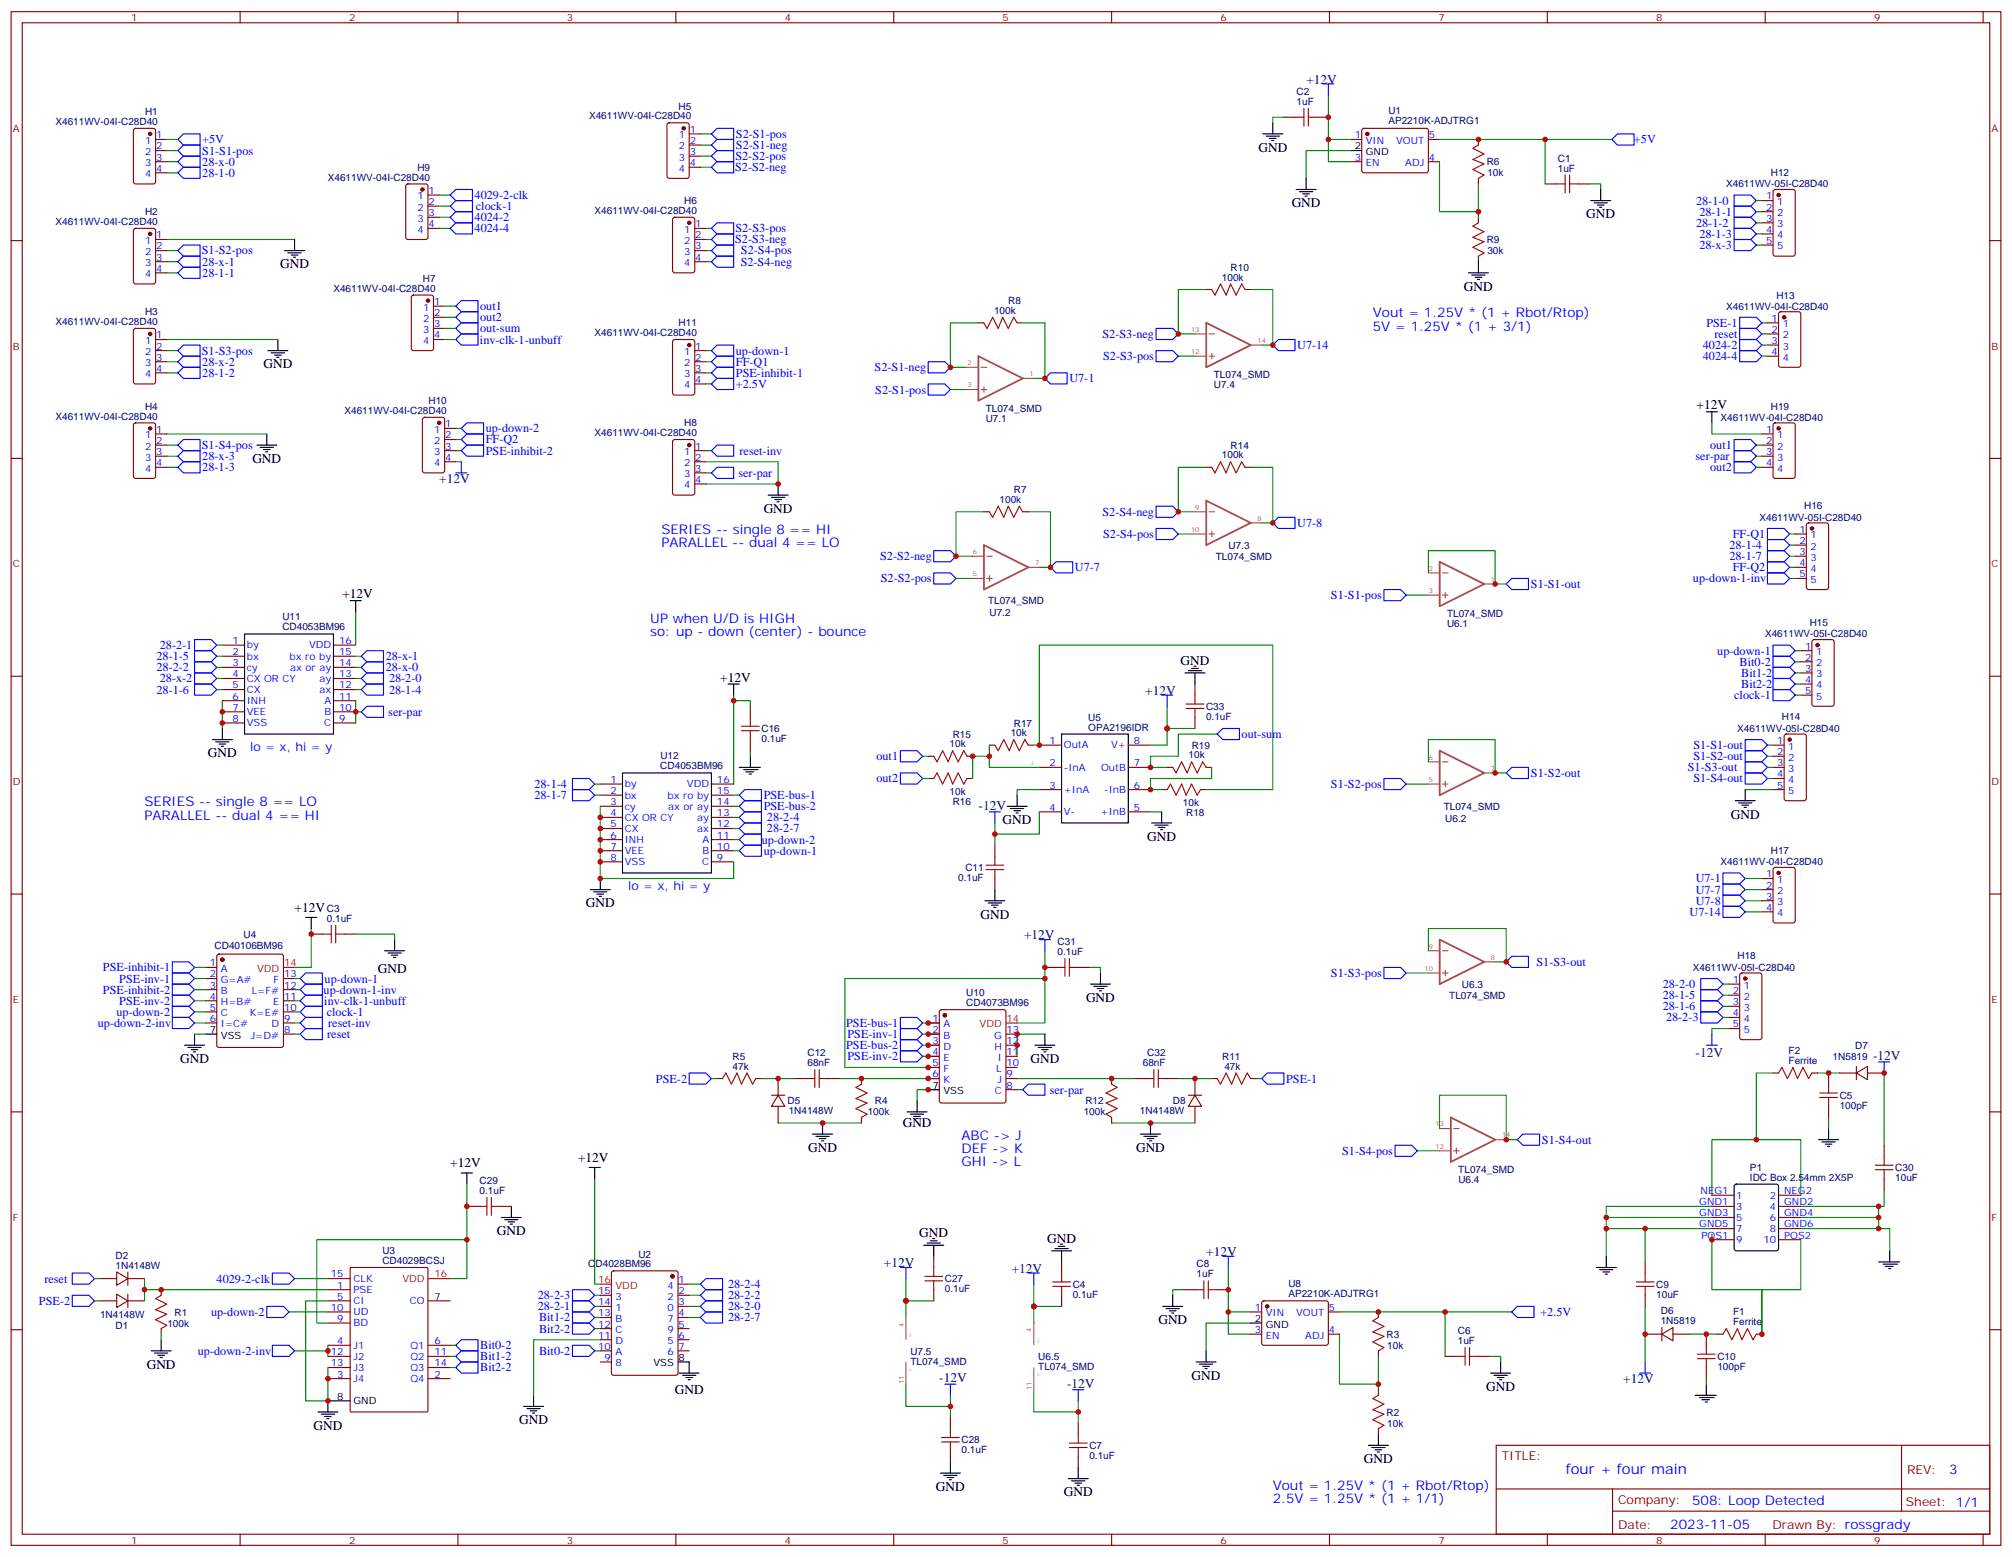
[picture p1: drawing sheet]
<svg xmlns="http://www.w3.org/2000/svg" width="639mm" height="494mm" viewBox="0 0 639 494" stroke-linecap="round" stroke-linejoin="round" font-family="sans-serif">
<defs><g id="words">
<text font-size="4.6" fill="#00f" x="496.9" y="467.8">four + four main</text>
<g font-size="4.2" fill="#000080">
<text x="414.6" y="26.6">+12V</text>
<text x="139.4" y="153.3">+12V</text>
<text x="363.4" y="220.7">+12V</text>
<text x="310.6" y="257">-12V</text>
<text x="325" y="298">+12V</text>
<text x="538.1" y="335.7">-12V</text>
<text x="594.4" y="336.4">-12V</text>
<text x="382.8" y="398.8">+12V</text>
<text x="280.5" y="402.3">+12V</text>
<text x="321.1" y="404.1">+12V</text>
<text x="298.1" y="438.7">-12V</text>
<text x="338.7" y="440.4">-12V</text>
<text x="515.1" y="439">+12V</text>
</g>
<g font-size="4.2">
<text x="399.4" y="48.2">GND</text>
<text x="409.9" y="65.8">GND</text>
<text x="503.4" y="69.3">GND</text>
<text x="88.9" y="85.2">GND</text>
<text x="464.6" y="92.3">GND</text>
<text x="83.6" y="116.9">GND</text>
<text x="538.4" y="130">+12V</text>
<text x="80.1" y="146.9">GND</text>
<text x="242.4" y="162.8">GND</text>
<text x="108.7" y="190">+12V</text>
<text x="374.6" y="211.1">GND</text>
<text x="228.6" y="216.4">+12V</text>
<text x="66" y="240.4">GND</text>
<text x="318.2" y="261.6">GND</text>
<text x="549.3" y="259.8">GND</text>
<text x="364.1" y="266.9">GND</text>
<text x="93.5" y="289.5">+12V</text>
<text x="185.9" y="288">GND</text>
<text x="311.2" y="291.6">GND</text>
<text x="119.9" y="308.9">GND</text>
<text x="344.7" y="318">GND</text>
<text x="57.1" y="337.4">GND</text>
<text x="327" y="337.4">GND</text>
<text x="286.5" y="357.9">GND</text>
<text x="256.5" y="365.7">GND</text>
<text x="360.5" y="365.7">GND</text>
<text x="142.9" y="370.6">+12V</text>
<text x="183.4" y="368.8">+12V</text>
<text x="157.7" y="392.1">GND</text>
<text x="291.7" y="392.8">GND</text>
<text x="332.3" y="394.6">GND</text>
<text x="367.6" y="420.3">GND</text>
<text x="46.6" y="434.4">GND</text>
<text x="378.2" y="438">GND</text>
<text x="214.1" y="442.6">GND</text>
<text x="471.7" y="441.5">GND</text>
<text x="99.5" y="453.8">GND</text>
<text x="164.7" y="452.1">GND</text>
<text x="432.9" y="464.4">GND</text>
<text x="297" y="473.3">GND</text>
<text x="337.6" y="475">GND</text>
</g>
<g font-size="4.2" fill="#00f">
<text x="435.7" y="100.7">Vout = 1.25V * (1 + Rbot/Rtop)</text>
<text x="435.7" y="105">5V = 1.25V * (1 + 3/1)</text>
<text x="209.9" y="169.5">SERIES -- single 8 == HI</text>
<text x="209.9" y="173.7">PARALLEL -- dual 4 == LO</text>
<text x="206.4" y="197.7">UP when U/D is HIGH</text>
<text x="206.4" y="202">so: up - down (center) - bounce</text>
<text x="45.9" y="255.9">SERIES -- single 8 == LO</text>
<text x="45.9" y="260.2">PARALLEL -- dual 4 == HI</text>
<text x="305.2" y="361.8">ABC -&gt; J</text>
<text x="305.2" y="366">DEF -&gt; K</text>
<text x="305.2" y="370.2">GHI -&gt; L</text>
<text x="403.9" y="472.9">Vout = 1.25V * (1 + Rbot/Rtop)</text>
<text x="618.6" y="468">3</text>
<text x="403.9" y="477.1">2.5V = 1.25V * (1 + 1/1)</text>
<text x="537" y="477.6">508: Loop Detected</text>
<text x="530.1" y="485.4">2023-11-05</text>
</g>
<g font-size="3.9" fill="#00f">
<text x="64.2" y="45.5">+5V</text>
<text x="233.5" y="43.8">S2-S1-pos</text>
<text x="233.5" y="47.3">S2-S1-neg</text>
<text x="518.6" y="45.6">+5V</text>
<text x="64.2" y="52.6">28-x-0</text>
<text x="64.2" y="49.1">S1-S1-pos</text>
<text x="233.4" y="50.9">S2-S2-pos</text>
<text x="64.2" y="56.1">28-1-0</text>
<text x="233.3" y="54.4">S2-S2-neg</text>
<text x="150.6" y="63.2">4029-2-clk</text>
<text x="538.3" y="65">28-1-0</text>
<text x="150.6" y="70.2">4024-2</text>
<text x="151" y="66.7">clock-1</text>
<text x="539.3" y="68.5">28-1-1</text>
<text x="150.6" y="73.8">4024-4</text>
<text x="233.3" y="77.3">S2-S3-neg</text>
<text x="233.4" y="73.7">S2-S3-pos</text>
<text x="538.3" y="72">28-1-2</text>
<text x="539.3" y="75.5">28-1-3</text>
<text x="64.1" y="80.8">S1-S2-pos</text>
<text x="235.2" y="80.8">S2-S4-pos</text>
<text x="539.3" y="79">28-x-3</text>
<text x="64.2" y="87.8">28-1-1</text>
<text x="64.2" y="84.3">28-x-1</text>
<text x="235.1" y="84.3">S2-S4-neg</text>
<text x="152.4" y="102">out2</text>
<text x="152.4" y="98.5">out1</text>
<text x="152.4" y="105.5">out-sum</text>
<text x="349.9" y="107.3">S2-S3-neg</text>
<text x="541.5" y="103.8">PSE-1</text>
<text x="544.1" y="107.3">reset</text>
<text x="64.1" y="112.5">S1-S3-pos</text>
<text x="152.3" y="109.1">inv-clk-1-unbuff</text>
<text x="233.5" y="112.6">up-down-1</text>
<text x="411.7" y="110.8">U7-14</text>
<text x="540.4" y="110.8">4024-2</text>
<text x="64.2" y="119.6">28-1-2</text>
<text x="64.2" y="116.1">28-x-2</text>
<text x="233.5" y="116.1">FF-Q1</text>
<text x="233.5" y="119.6">PSE-inhibit-1</text>
<text x="277.6" y="117.9">S2-S1-neg</text>
<text x="350.1" y="114.3">S2-S3-pos</text>
<text x="540.4" y="114.3">4024-4</text>
<text x="233.5" y="123.1">+2.5V</text>
<text x="277.8" y="124.9">S2-S1-pos</text>
<text x="339.4" y="121.4">U7-1</text>
<text x="154.2" y="137.3">up-down-2</text>
<text x="64.1" y="142.5">S1-S4-pos</text>
<text x="154.2" y="140.8">FF-Q2</text>
<text x="542.7" y="142.5">out1</text>
<text x="64.2" y="149.6">28-1-3</text>
<text x="64.2" y="146">28-x-3</text>
<text x="154.2" y="144.3">PSE-inhibit-2</text>
<text x="234.7" y="144.3">reset-inv</text>
<text x="538.1" y="146.1">ser-par</text>
<text x="542.7" y="149.6">out2</text>
<text x="234.4" y="151.4">ser-par</text>
<text x="349.9" y="163.7">S2-S4-neg</text>
<text x="411.7" y="167.3">U7-8</text>
<text x="350.1" y="170.8">S2-S4-pos</text>
<text x="549.9" y="170.8">FF-Q1</text>
<text x="279.3" y="177.8">S2-S2-neg</text>
<text x="548.8" y="177.9">28-1-7</text>
<text x="548.8" y="174.3">28-1-4</text>
<text x="279.5" y="184.9">S2-S2-pos</text>
<text x="341.1" y="181.3">U7-7</text>
<text x="537.3" y="184.9">up-down-1-inv</text>
<text x="549.9" y="181.4">FF-Q2</text>
<text x="422.4" y="190.2">S1-S1-pos</text>
<text x="485.8" y="186.6">S1-S1-out</text>
<text x="49.7" y="209.6">28-1-5</text>
<text x="50.7" y="206">28-2-1</text>
<text x="122.4" y="209.5">28-x-1</text>
<text x="545" y="207.8">up-down-1</text>
<text x="49.7" y="213.1">28-2-2</text>
<text x="122.4" y="213.1">28-x-0</text>
<text x="552.1" y="211.4">Bit0-2</text>
<text x="552.6" y="214.9">Bit1-2</text>
<text x="49.7" y="220.2">28-1-6</text>
<text x="50.7" y="216.6">28-x-2</text>
<text x="123.5" y="220.2">28-1-4</text>
<text x="123.5" y="216.6">28-2-0</text>
<text x="550.4" y="221.9">clock-1</text>
<text x="552.6" y="218.4">Bit2-2</text>
<text x="123.2" y="227.2">ser-par</text>
<text x="79.4" y="238.3">lo = x, hi = y</text>
<text x="394.1" y="234.3">out-sum</text>
<text x="537.4" y="237.8">S1-S1-out</text>
<text x="278.1" y="241.3">out1</text>
<text x="535.7" y="244.8">S1-S3-out</text>
<text x="537.4" y="241.3">S1-S2-out</text>
<text x="169.6" y="250.2">28-1-4</text>
<text x="278.1" y="248.4">out2</text>
<text x="422.4" y="250.2">S1-S2-pos</text>
<text x="485.8" y="246.6">S1-S2-out</text>
<text x="537.4" y="248.3">S1-S4-out</text>
<text x="169.6" y="253.7">28-1-7</text>
<text x="242.4" y="253.7">PSE-bus-1</text>
<text x="242.4" y="257.2">PSE-bus-2</text>
<text x="243.4" y="260.7">28-2-4</text>
<text x="241.7" y="267.8">up-down-2</text>
<text x="243.4" y="264.2">28-2-7</text>
<text x="242.4" y="271.3">up-down-1</text>
<text x="538.1" y="280.1">U7-1</text>
<text x="199.3" y="282.4">lo = x, hi = y</text>
<text x="538.1" y="287.2">U7-8</text>
<text x="538.1" y="283.6">U7-7</text>
<text x="536.2" y="290.7">U7-14</text>
<text x="32.7" y="308.4">PSE-inhibit-1</text>
<text x="37.9" y="311.9">PSE-inv-1</text>
<text x="103" y="311.9">up-down-1</text>
<text x="422.4" y="310.1">S1-S3-pos</text>
<text x="487.6" y="306.5">S1-S3-out</text>
<text x="32.7" y="315.4">PSE-inhibit-2</text>
<text x="102.7" y="315.4">up-down-1-inv</text>
<text x="527.7" y="313.6">28-2-0</text>
<text x="527.7" y="317.2">28-1-5</text>
<text x="37" y="322.5">up-down-2</text>
<text x="37.9" y="319">PSE-inv-2</text>
<text x="102.9" y="319">inv-clk-1-unbuff</text>
<text x="103.7" y="322.5">clock-1</text>
<text x="527.7" y="320.7">28-1-6</text>
<text x="31" y="326">up-down-2-inv</text>
<text x="103.9" y="329.5">reset</text>
<text x="104.2" y="326">reset-inv</text>
<text x="268.5" y="326">PSE-bus-1</text>
<text x="268.9" y="329.5">PSE-inv-1</text>
<text x="528.7" y="324.2">28-2-3</text>
<text x="268.5" y="333.1">PSE-bus-2</text>
<text x="268.9" y="336.6">PSE-inv-2</text>
<text x="208.2" y="343.6">PSE-2</text>
<text x="333.1" y="347.2">ser-par</text>
<text x="408.2" y="343.6">PSE-1</text>
<text x="489.4" y="363">S1-S4-out</text>
<text x="425.9" y="366.6">S1-S4-pos</text>
<text x="14.1" y="407.1">reset</text>
<text x="68.7" y="407.1">4029-2-clk</text>
<text x="170.7" y="412.4">28-2-3</text>
<text x="231.1" y="412.4">28-2-2</text>
<text x="231.1" y="408.9">28-2-4</text>
<text x="12.4" y="414.2">PSE-2</text>
<text x="67" y="417.7">up-down-2</text>
<text x="170.7" y="415.9">28-2-1</text>
<text x="171.1" y="419.5">Bit1-2</text>
<text x="231.1" y="415.9">28-2-0</text>
<text x="231.1" y="419.5">28-2-7</text>
<text x="488.8" y="417.7">+2.5V</text>
<text x="171.1" y="423">Bit2-2</text>
<text x="62.8" y="430.1">up-down-2-inv</text>
<text x="152.4" y="428.3">Bit0-2</text>
<text x="152.4" y="431.8">Bit1-2</text>
<text x="171.1" y="430">Bit0-2</text>
<text x="152.4" y="435.3">Bit2-2</text>
</g>
<g font-size="3.9" fill="#800">
<text x="476.6" y="463.4">TITLE:</text>
<text x="605.2" y="468">REV:</text>
<text x="513.5" y="477.6">Company:</text>
<text x="604.9" y="478.2">Sheet: 1/1</text>
<text x="513.5" y="485.2">Date:</text>
<text x="562.5" y="485.3">Drawn By: rossgrady</text>
</g>
<g font-size="3.2" fill="#800">
<text x="41.6" y="6.7">1</text>
<text x="110.8" y="6.7">2</text>
<text x="179.9" y="6.7">3</text>
<text x="249.1" y="6.7">4</text>
<text x="318.2" y="6.7">5</text>
<text x="387.3" y="6.7">6</text>
<text x="456.5" y="6.7">7</text>
<text x="525.6" y="6.7">8</text>
<text x="594.8" y="6.7">9</text>
<text x="4.1" y="41.8">A</text>
<text x="632" y="41.8">A</text>
<text x="4.1" y="110.9">B</text>
<text x="632" y="110.9">B</text>
<text x="4.1" y="180.1">C</text>
<text x="632" y="180.1">C</text>
<text x="4.1" y="249.2">D</text>
<text x="632" y="249.2">D</text>
<text x="4.1" y="318.4">E</text>
<text x="632" y="318.4">E</text>
<text x="4.1" y="387.5">F</text>
<text x="632" y="387.5">F</text>
<text x="41.6" y="490">1</text>
<text x="110.8" y="490">2</text>
<text x="179.9" y="490">3</text>
<text x="249.1" y="490">4</text>
<text x="318.2" y="490">5</text>
<text x="387.3" y="490">6</text>
<text x="456.5" y="490">7</text>
<text x="525.6" y="490">8</text>
<text x="594.8" y="490">9</text>
</g>
<g font-size="3.2" fill="#000080">
<text x="215.4" y="34.8">H5</text>
<text x="411.5" y="33.3">1uF</text>
<text x="411.5" y="30.2">C2</text>
<text x="17.6" y="39.7">X4611WV-04I-C28D40</text>
<text x="46" y="36.6">H1</text>
<text x="186.9" y="37.9">X4611WV-04I-C28D40</text>
<text x="440.6" y="39.5">AP2210K-ADJTRG1</text>
<text x="440.6" y="36.3">U1</text>
<text x="471.8" y="52.5">R6</text>
<text x="494.4" y="51.3">C1</text>
<text x="104" y="57.3">X4611WV-04I-C28D40</text>
<text x="132.5" y="54.2">H9</text>
<text x="472" y="56">10k</text>
<text x="494.4" y="54.5">1uF</text>
<text x="547.8" y="59.5">X4611WV-05I-C28D40</text>
<text x="562" y="55.7">H12</text>
<text x="217.1" y="64.8">H6</text>
<text x="17.6" y="71.4">X4611WV-04I-C28D40</text>
<text x="46" y="68.3">H2</text>
<text x="188.7" y="67.9">X4611WV-04I-C28D40</text>
<text x="471.8" y="77.2">R9</text>
<text x="472" y="80.7">30k</text>
<text x="134.2" y="89.5">H7</text>
<text x="387.8" y="89.1">100k</text>
<text x="390.5" y="86">R10</text>
<text x="105.8" y="92.6">X4611WV-04I-C28D40</text>
<text x="563.8" y="94.8">H13</text>
<text x="46" y="100.1">H3</text>
<text x="315.5" y="99.7">100k</text>
<text x="320" y="96.6">R8</text>
<text x="547.8" y="98.3">X4611WV-04I-C28D40</text>
<text x="17.6" y="103.2">X4611WV-04I-C28D40</text>
<text x="188.7" y="106.7">X4611WV-04I-C28D40</text>
<text x="215.4" y="103.6">H11</text>
<text x="385.2" y="120.1">TL074_SMD</text>
<text x="385.2" y="123.3">U7.4</text>
<text x="46" y="130">H4</text>
<text x="109.3" y="131.4">X4611WV-04I-C28D40</text>
<text x="136" y="128.3">H10</text>
<text x="312.8" y="130.7">TL074_SMD</text>
<text x="562" y="130">H19</text>
<text x="17.6" y="133.2">X4611WV-04I-C28D40</text>
<text x="217.1" y="135.3">H8</text>
<text x="312.8" y="133.8">U7.1</text>
<text x="546.1" y="133.6">X4611WV-04I-C28D40</text>
<text x="188.7" y="138.5">X4611WV-04I-C28D40</text>
<text x="390.5" y="142.4">R14</text>
<text x="387.8" y="145.5">100k</text>
<text x="317.2" y="159.6">100k</text>
<text x="321.8" y="156.5">R7</text>
<text x="572.6" y="161.6">H16</text>
<text x="558.4" y="165.3">X4611WV-05I-C28D40</text>
<text x="385.9" y="177.7">TL074_SMD</text>
<text x="389.9" y="174.1">U7.3</text>
<text x="313.6" y="191.8">TL074_SMD</text>
<text x="89.6" y="196.8">U11</text>
<text x="314" y="195.5">U7.2</text>
<text x="459.2" y="196">TL074_SMD</text>
<text x="89.6" y="200">CD4053BM96</text>
<text x="459.2" y="199.1">U6.1</text>
<text x="560.2" y="202.4">X4611WV-05I-C28D40</text>
<text x="574.3" y="198.6">H15</text>
<text x="382.8" y="225.4">C33</text>
<text x="241.7" y="232.3">C16</text>
<text x="320.8" y="233.7">10k</text>
<text x="321.8" y="230.6">R17</text>
<text x="345.4" y="232">OPA2196IDR</text>
<text x="345.4" y="228.8">U5</text>
<text x="382.8" y="228.4">0.1uF</text>
<text x="551.3" y="232.3">X4611WV-05I-C28D40</text>
<text x="565.5" y="228.6">H14</text>
<text x="241.7" y="235.6">0.1uF</text>
<text x="301.3" y="237.2">10k</text>
<text x="302.4" y="234.2">R15</text>
<text x="378.2" y="237.7">R19</text>
<text x="209.6" y="244.1">CD4053BM96</text>
<text x="209.6" y="240.9">U12</text>
<text x="377.2" y="240.8">10k</text>
<text x="301.3" y="252.4">10k</text>
<text x="302.4" y="255.5">R16</text>
<text x="375.4" y="255.9">10k</text>
<text x="458.2" y="257">TL074_SMD</text>
<text x="376.4" y="259">R18</text>
<text x="458.7" y="260.8">U6.2</text>
<text x="546.1" y="274.7">X4611WV-04I-C28D40</text>
<text x="562" y="271.2">H17</text>
<text x="304.1" y="279.6">0.1uF</text>
<text x="306.4" y="276.5">C11</text>
<text x="103.7" y="292.6">0.1uF</text>
<text x="103.7" y="289.4">C3</text>
<text x="77.3" y="297.6">U4</text>
<text x="68.1" y="301.2">CD40106BM96</text>
<text x="335.6" y="303.2">0.1uF</text>
<text x="335.6" y="300">C31</text>
<text x="551.4" y="304.5">H18</text>
<text x="537.2" y="308.2">X4611WV-05I-C28D40</text>
<text x="306.6" y="316.3">U10</text>
<text x="460" y="317">TL074_SMD</text>
<text x="464" y="313.5">U6.3</text>
<text x="306.6" y="319.4">CD4073BM96</text>
<text x="256.3" y="335.3">C12</text>
<text x="364.1" y="335.3">C32</text>
<text x="567.6" y="334.6">F2</text>
<text x="588.8" y="332.9">D7</text>
<text x="232.5" y="339.5">47k</text>
<text x="232.5" y="336.3">R5</text>
<text x="256.3" y="338.5">68nF</text>
<text x="362.7" y="338.5">68nF</text>
<text x="387.9" y="336.3">R11</text>
<text x="388.6" y="339.5">47k</text>
<text x="567.6" y="337.8">Ferrite</text>
<text x="581.6" y="336.4">1N5819</text>
<text x="249.9" y="350.5">D5</text>
<text x="250.3" y="353.7">1N4148W</text>
<text x="277.7" y="350.6">R4</text>
<text x="344.5" y="350.6">R12</text>
<text x="361.8" y="353.7">1N4148W</text>
<text x="372.2" y="350.5">D8</text>
<text x="583.8" y="352">100pF</text>
<text x="583.8" y="348.8">C5</text>
<text x="275.4" y="354.1">100k</text>
<text x="343.9" y="354.1">100k</text>
<text x="555.4" y="371.7">P1</text>
<text x="601.5" y="371.7">C30</text>
<text x="152.2" y="375.9">C29</text>
<text x="462.8" y="372.4">TL074_SMD</text>
<text x="462.8" y="375.5">U6.4</text>
<text x="555.4" y="374.8">IDC Box 2.54mm 2X5P</text>
<text x="601.5" y="374.9">10uF</text>
<text x="152.2" y="379.1">0.1uF</text>
<text x="36.7" y="399.5">D2</text>
<text x="121.4" y="401.2">CD4029BCSJ</text>
<text x="121.4" y="398">U3</text>
<text x="202.6" y="399.2">U2</text>
<text x="36.7" y="402.7">1N4148W</text>
<text x="186.7" y="402.3">CD4028BM96</text>
<text x="299.9" y="407">C27</text>
<text x="379.7" y="405.5">1uF</text>
<text x="379.7" y="402.3">C8</text>
<text x="299.9" y="410.1">0.1uF</text>
<text x="340.4" y="411.9">0.1uF</text>
<text x="340.4" y="408.8">C4</text>
<text x="408.9" y="411.7">AP2210K-ADJTRG1</text>
<text x="408.9" y="408.5">U8</text>
<text x="525.6" y="411.9">10uF</text>
<text x="525.6" y="408.7">C9</text>
<text x="31.7" y="418.2">1N4148W</text>
<text x="55.4" y="417.6">R1</text>
<text x="527.1" y="417.1">D6</text>
<text x="550" y="417.5">F1</text>
<text x="36.7" y="421.7">D1</text>
<text x="53.1" y="421.1">100k</text>
<text x="440.1" y="424.7">R3</text>
<text x="462.6" y="423.5">C6</text>
<text x="527.1" y="420.3">1N5819</text>
<text x="550" y="420.7">Ferrite</text>
<text x="288.9" y="430">U7.5</text>
<text x="329.5" y="431.8">U6.5</text>
<text x="440.3" y="428.2">10k</text>
<text x="462.6" y="426.7">1uF</text>
<text x="545" y="431.7">C10</text>
<text x="288.9" y="433.1">TL074_SMD</text>
<text x="329.5" y="434.9">TL074_SMD</text>
<text x="545" y="434.9">100pF</text>
<text x="440.1" y="449.4">R2</text>
<text x="440.3" y="452.9">10k</text>
<text x="305.2" y="461.3">0.1uF</text>
<text x="305.2" y="458.2">C28</text>
<text x="345.7" y="460">C7</text>
<text x="345.7" y="463">0.1uF</text>
</g>
<g font-size="3.2" fill="#00f">
<text x="46.1" y="45.7">1</text>
<text x="49.6" y="43.9">1</text>
<text x="49.6" y="47.4">2</text>
<text x="215.4" y="43.9">1</text>
<text x="215.4" y="47.4">2</text>
<text x="218.9" y="42.2">1</text>
<text x="218.9" y="45.7">2</text>
<text x="430" y="43.9">1</text>
<text x="433.5" y="45.7">VIN</text>
<text x="443.1" y="45.7">VOUT</text>
<text x="453.5" y="43.9">5</text>
<text x="46.1" y="49.2">2</text>
<text x="46.1" y="52.7">3</text>
<text x="49.6" y="51">3</text>
<text x="215.4" y="51">3</text>
<text x="218.9" y="49.2">3</text>
<text x="218.9" y="52.7">4</text>
<text x="430" y="51">3</text>
<text x="433.5" y="52.7">EN</text>
<text x="446" y="52.7">ADJ</text>
<text x="453.5" y="51">4</text>
<text x="46.1" y="56.3">4</text>
<text x="49.6" y="54.5">4</text>
<text x="215.4" y="54.5">4</text>
<text x="132.5" y="63.3">1</text>
<text x="136" y="61.6">1</text>
<text x="136" y="65.1">2</text>
<text x="560.5" y="63.3">1</text>
<text x="564" y="65.1">1</text>
<text x="132.5" y="66.9">2</text>
<text x="132.5" y="70.4">3</text>
<text x="136" y="68.6">3</text>
<text x="560.5" y="66.9">2</text>
<text x="560.5" y="70.4">3</text>
<text x="564" y="68.6">2</text>
<text x="46.1" y="77.4">1</text>
<text x="49.6" y="75.7">1</text>
<text x="132.5" y="73.9">4</text>
<text x="136" y="72.1">4</text>
<text x="217.2" y="73.9">1</text>
<text x="217.2" y="77.4">2</text>
<text x="220.7" y="72.1">1</text>
<text x="220.7" y="75.7">2</text>
<text x="560.5" y="73.9">4</text>
<text x="560.5" y="77.4">5</text>
<text x="564" y="72.1">3</text>
<text x="564" y="75.7">4</text>
<text x="46.1" y="81">2</text>
<text x="49.6" y="79.2">2</text>
<text x="49.6" y="82.7">3</text>
<text x="217.2" y="81">3</text>
<text x="220.7" y="79.2">3</text>
<text x="220.7" y="82.7">4</text>
<text x="564" y="79.2">5</text>
<text x="46.1" y="84.5">3</text>
<text x="46.1" y="88">4</text>
<text x="49.6" y="86.3">4</text>
<text x="217.2" y="84.5">4</text>
<text x="134.3" y="98.6">1</text>
<text x="137.8" y="96.8">1</text>
<text x="137.8" y="100.4">2</text>
<text x="49.6" y="107.4">1</text>
<text x="134.3" y="102.1">2</text>
<text x="134.3" y="105.7">3</text>
<text x="137.8" y="103.9">3</text>
<text x="137.8" y="107.4">4</text>
<text x="562.3" y="102.1">1</text>
<text x="562.3" y="105.7">2</text>
<text x="565.7" y="103.9">1</text>
<text x="565.7" y="107.4">2</text>
<text x="46.1" y="109.2">1</text>
<text x="46.1" y="112.7">2</text>
<text x="49.6" y="110.9">2</text>
<text x="134.3" y="109.2">4</text>
<text x="217.2" y="112.7">1</text>
<text x="220.7" y="110.9">1</text>
<text x="562.3" y="109.2">3</text>
<text x="562.3" y="112.7">4</text>
<text x="565.7" y="110.9">3</text>
<text x="46.1" y="116.2">3</text>
<text x="46.1" y="119.8">4</text>
<text x="49.6" y="114.5">3</text>
<text x="49.6" y="118">4</text>
<text x="217.2" y="116.2">2</text>
<text x="217.2" y="119.8">3</text>
<text x="220.7" y="114.5">2</text>
<text x="220.7" y="118">3</text>
<text x="565.7" y="114.5">4</text>
<text x="217.2" y="123.3">4</text>
<text x="220.7" y="121.5">4</text>
<text x="49.6" y="137.4">1</text>
<text x="137.8" y="137.4">1</text>
<text x="141.3" y="135.6">1</text>
<text x="560.5" y="137.4">1</text>
<text x="46.1" y="139.2">1</text>
<text x="46.1" y="142.7">2</text>
<text x="49.6" y="140.9">2</text>
<text x="137.8" y="140.9">2</text>
<text x="141.3" y="139.2">2</text>
<text x="141.3" y="142.7">3</text>
<text x="220.7" y="142.7">1</text>
<text x="560.5" y="140.9">2</text>
<text x="564" y="139.2">1</text>
<text x="564" y="142.7">2</text>
<text x="46.1" y="146.2">3</text>
<text x="46.1" y="149.8">4</text>
<text x="49.6" y="144.5">3</text>
<text x="49.6" y="148">4</text>
<text x="137.8" y="144.5">3</text>
<text x="137.8" y="148">4</text>
<text x="141.3" y="146.2">4</text>
<text x="217.2" y="144.5">1</text>
<text x="217.2" y="148">2</text>
<text x="220.7" y="146.2">2</text>
<text x="220.7" y="149.8">3</text>
<text x="560.5" y="144.5">3</text>
<text x="560.5" y="148">4</text>
<text x="564" y="146.2">3</text>
<text x="564" y="149.8">4</text>
<text x="217.2" y="151.5">3</text>
<text x="217.2" y="155">4</text>
<text x="220.7" y="153.3">4</text>
<text x="571.1" y="169.2">1</text>
<text x="571.1" y="172.7">2</text>
<text x="574.6" y="170.9">1</text>
<text x="571.1" y="176.2">3</text>
<text x="571.1" y="179.7">4</text>
<text x="574.6" y="174.4">2</text>
<text x="574.6" y="178">3</text>
<text x="571.1" y="183.3">5</text>
<text x="574.6" y="181.5">4</text>
<text x="574.6" y="185">5</text>
<text x="73.8" y="204.4">1</text>
<text x="73.8" y="208">2</text>
<text x="78.3" y="205.8">by</text>
<text x="78.3" y="209.4">bx</text>
<text x="91.9" y="209.4">bx ro by</text>
<text x="98.1" y="205.8">VDD</text>
<text x="107.6" y="208">15</text>
<text x="107.6" y="204.4">16</text>
<text x="572.8" y="206.2">1</text>
<text x="572.8" y="209.7">2</text>
<text x="576.3" y="208">1</text>
<text x="73.8" y="211.5">3</text>
<text x="73.8" y="215">4</text>
<text x="78.3" y="212.9">cy</text>
<text x="92.1" y="212.9">ax or ay</text>
<text x="107.6" y="215">13</text>
<text x="107.6" y="211.5">14</text>
<text x="572.8" y="213.3">3</text>
<text x="576.3" y="211.5">2</text>
<text x="576.3" y="215">3</text>
<text x="73.8" y="218.5">5</text>
<text x="78.3" y="216.4">CX OR CY</text>
<text x="78.3" y="220">CX</text>
<text x="101.3" y="220">ax</text>
<text x="101.3" y="216.4">ay</text>
<text x="107.6" y="218.5">12</text>
<text x="572.8" y="216.8">4</text>
<text x="572.8" y="220.3">5</text>
<text x="576.3" y="218.5">4</text>
<text x="73.8" y="222.1">6</text>
<text x="73.8" y="225.6">7</text>
<text x="78.3" y="223.5">INH</text>
<text x="78.3" y="227">VEE</text>
<text x="103" y="227">B</text>
<text x="103" y="223.5">A</text>
<text x="107.6" y="225.6">10</text>
<text x="107.6" y="222.1">11</text>
<text x="576.3" y="222.1">5</text>
<text x="73.8" y="229.1">8</text>
<text x="78.3" y="230.5">VSS</text>
<text x="102.9" y="230.5">C</text>
<text x="107.6" y="229.1">9</text>
<text x="333.1" y="236.2">1</text>
<text x="337.6" y="237.6">OutA</text>
<text x="352.6" y="237.6">V+</text>
<text x="359.8" y="236.2">8</text>
<text x="564" y="236.2">1</text>
<text x="564" y="239.7">2</text>
<text x="567.5" y="237.9">1</text>
<text x="333.1" y="243.2">2</text>
<text x="337.6" y="244.7">-InA</text>
<text x="349.4" y="244.7">OutB</text>
<text x="359.8" y="243.2">7</text>
<text x="564" y="243.2">3</text>
<text x="567.5" y="241.5">2</text>
<text x="567.5" y="245">3</text>
<text x="193.8" y="248.5">1</text>
<text x="198.3" y="249.9">by</text>
<text x="218" y="249.9">VDD</text>
<text x="227.5" y="248.5">16</text>
<text x="333.1" y="250.3">3</text>
<text x="337.6" y="251.7">+InA</text>
<text x="350.4" y="251.7">-InB</text>
<text x="359.8" y="250.3">6</text>
<text x="564" y="246.8">4</text>
<text x="564" y="250.3">5</text>
<text x="567.5" y="248.5">4</text>
<text x="193.8" y="252.1">2</text>
<text x="193.8" y="255.6">3</text>
<text x="198.3" y="253.5">bx</text>
<text x="198.3" y="257">cy</text>
<text x="211.9" y="253.5">bx ro by</text>
<text x="212" y="257">ax or ay</text>
<text x="227.5" y="255.6">14</text>
<text x="227.5" y="252.1">15</text>
<text x="333.1" y="257.4">4</text>
<text x="359.8" y="257.4">5</text>
<text x="567.5" y="252.1">5</text>
<text x="193.8" y="259.1">4</text>
<text x="193.8" y="262.6">5</text>
<text x="198.3" y="260.5">CX OR CY</text>
<text x="221.3" y="260.5">ay</text>
<text x="227.5" y="262.6">12</text>
<text x="227.5" y="259.1">13</text>
<text x="337.6" y="258.8">V-</text>
<text x="349.2" y="258.8">+InB</text>
<text x="193.8" y="266.2">6</text>
<text x="193.8" y="269.7">7</text>
<text x="198.3" y="264.1">CX</text>
<text x="198.3" y="267.6">INH</text>
<text x="221.3" y="264.1">ax</text>
<text x="222.9" y="267.6">A</text>
<text x="227.5" y="269.7">10</text>
<text x="227.5" y="266.2">11</text>
<text x="193.8" y="273.2">8</text>
<text x="198.3" y="271.1">VEE</text>
<text x="198.3" y="274.6">VSS</text>
<text x="222.9" y="274.6">C</text>
<text x="222.9" y="271.1">B</text>
<text x="227.5" y="273.2">9</text>
<text x="560.5" y="278.5">1</text>
<text x="564" y="280.3">1</text>
<text x="560.5" y="282">2</text>
<text x="560.5" y="285.6">3</text>
<text x="564" y="283.8">2</text>
<text x="564" y="287.3">3</text>
<text x="560.5" y="289.1">4</text>
<text x="564" y="290.9">4</text>
<text x="66.6" y="306.7">1</text>
<text x="66.6" y="310.3">2</text>
<text x="70.1" y="308.5">A</text>
<text x="90.1" y="310.3">13</text>
<text x="66.6" y="313.8">3</text>
<text x="66.6" y="317.3">4</text>
<text x="70.1" y="312">G=A#</text>
<text x="70.1" y="315.6">B</text>
<text x="79.9" y="315.6">L=F#</text>
<text x="86.8" y="312">F</text>
<text x="90.1" y="317.3">11</text>
<text x="90.1" y="313.8">12</text>
<text x="549.9" y="312">1</text>
<text x="549.9" y="315.6">2</text>
<text x="553.4" y="313.8">1</text>
<text x="553.4" y="317.3">2</text>
<text x="66.6" y="320.9">5</text>
<text x="70.1" y="319.1">H=B#</text>
<text x="70.1" y="322.6">C</text>
<text x="79.3" y="322.6">K=E#</text>
<text x="86.6" y="319.1">E</text>
<text x="90.1" y="320.9">10</text>
<text x="549.9" y="319.1">3</text>
<text x="549.9" y="322.6">4</text>
<text x="553.4" y="320.9">3</text>
<text x="66.6" y="324.4">6</text>
<text x="70.1" y="326.1">I=C#</text>
<text x="79.6" y="329.7">J=D#</text>
<text x="86.2" y="326.1">D</text>
<text x="90.1" y="327.9">8</text>
<text x="90.1" y="324.4">9</text>
<text x="295.9" y="324.4">1</text>
<text x="295.9" y="327.9">2</text>
<text x="299.4" y="326.1">A</text>
<text x="299.4" y="329.7">B</text>
<text x="315.5" y="329.7">G</text>
<text x="319.4" y="327.9">13</text>
<text x="549.9" y="326.1">5</text>
<text x="553.4" y="324.4">4</text>
<text x="553.4" y="327.9">5</text>
<text x="295.9" y="331.4">3</text>
<text x="295.9" y="335">4</text>
<text x="299.4" y="333.2">D</text>
<text x="315.6" y="333.2">H</text>
<text x="319.4" y="335">11</text>
<text x="319.4" y="331.4">12</text>
<text x="295.9" y="338.5">5</text>
<text x="299.4" y="336.7">E</text>
<text x="299.4" y="340.3">F</text>
<text x="316.2" y="340.3">L</text>
<text x="316.6" y="336.7">I</text>
<text x="319.4" y="338.5">10</text>
<text x="295.9" y="342">6</text>
<text x="299.4" y="343.8">K</text>
<text x="315.7" y="347.3">C</text>
<text x="316.5" y="343.8">J</text>
<text x="319.4" y="345.5">8</text>
<text x="319.4" y="342">9</text>
<text x="539.3" y="382.6">GND1</text>
<text x="539.7" y="379.1">NEG1</text>
<text x="551" y="380.5">1</text>
<text x="551" y="384">3</text>
<text x="561.7" y="380.5">2</text>
<text x="561.7" y="384">4</text>
<text x="566.2" y="379.1">NEG2</text>
<text x="566.2" y="382.6">GND2</text>
<text x="539.3" y="386.1">GND3</text>
<text x="539.3" y="389.6">GND5</text>
<text x="551" y="387.5">5</text>
<text x="561.7" y="387.5">6</text>
<text x="566.2" y="386.1">GND4</text>
<text x="566.2" y="389.6">GND6</text>
<text x="540" y="393.2">POS1</text>
<text x="551" y="391.1">7</text>
<text x="551" y="394.6">9</text>
<text x="559.7" y="394.6">10</text>
<text x="561.7" y="391.1">8</text>
<text x="566.2" y="393.2">POS2</text>
<text x="105" y="405.5">15</text>
<text x="112.2" y="406.9">CLK</text>
<text x="215.4" y="407.3">1</text>
<text x="107" y="409">1</text>
<text x="107" y="412.6">5</text>
<text x="112.2" y="410.5">PSE</text>
<text x="112.2" y="414">CI</text>
<text x="130" y="414">CO</text>
<text x="137.9" y="412.6">7</text>
<text x="189.8" y="410.8">15</text>
<text x="195.3" y="412.6">3</text>
<text x="211.9" y="409">4</text>
<text x="211.9" y="412.6">2</text>
<text x="215.4" y="410.8">2</text>
<text x="105" y="416.1">10</text>
<text x="107" y="419.6">9</text>
<text x="112.2" y="417.5">UD</text>
<text x="189.8" y="417.9">13</text>
<text x="189.8" y="414.3">14</text>
<text x="195.3" y="419.6">B</text>
<text x="195.3" y="416.1">1</text>
<text x="211.9" y="416.1">0</text>
<text x="211.9" y="419.6">7</text>
<text x="215.4" y="414.3">3</text>
<text x="215.4" y="417.9">4</text>
<text x="398.2" y="416.1">1</text>
<text x="401.7" y="417.9">VIN</text>
<text x="411.3" y="417.9">VOUT</text>
<text x="421.7" y="416.1">5</text>
<text x="112.2" y="421">BD</text>
<text x="189.8" y="424.9">11</text>
<text x="189.8" y="421.4">12</text>
<text x="195.3" y="423.2">C</text>
<text x="211.9" y="423.2">9</text>
<text x="215.4" y="421.4">5</text>
<text x="215.4" y="424.9">6</text>
<text x="398.2" y="423.2">3</text>
<text x="401.7" y="424.9">EN</text>
<text x="414.2" y="424.9">ADJ</text>
<text x="421.7" y="423.2">4</text>
<text x="105" y="430.2">12</text>
<text x="107" y="426.7">4</text>
<text x="112.2" y="428.1">J1</text>
<text x="112.2" y="431.6">J2</text>
<text x="130.2" y="428.1">Q1</text>
<text x="130.2" y="431.6">Q2</text>
<text x="137.9" y="426.7">6</text>
<text x="137.9" y="430.2">11</text>
<text x="189.8" y="428.4">10</text>
<text x="191.8" y="432">9</text>
<text x="195.3" y="430.2">A</text>
<text x="195.3" y="426.7">D</text>
<text x="211.9" y="426.7">5</text>
<text x="211.9" y="430.2">6</text>
<text x="215.4" y="428.4">7</text>
<text x="105" y="433.7">13</text>
<text x="107" y="437.3">3</text>
<text x="112.2" y="435.2">J3</text>
<text x="130.2" y="435.2">Q3</text>
<text x="137.9" y="433.7">14</text>
<text x="137.9" y="437.3">2</text>
<text x="195.3" y="433.7">8</text>
<text x="112.2" y="438.7">J4</text>
<text x="130.2" y="438.7">Q4</text>
</g>
<g font-size="3.2">
<text x="430" y="47.4">2</text>
<text x="433.5" y="49.2">GND</text>
<text x="66.6" y="327.9">7</text>
<text x="70.1" y="329.7">VSS</text>
<text x="295.9" y="345.5">7</text>
<text x="299.4" y="347.3">VSS</text>
<text x="398.2" y="419.6">2</text>
<text x="401.7" y="421.4">GND</text>
<text x="215.4" y="432">8</text>
<text x="207.4" y="433.7">VSS</text>
<text x="107" y="444.3">8</text>
<text x="112.2" y="445.7">GND</text>
</g>
<g font-size="3.2" fill="#f00">
<text x="81.6" y="308.5">VDD</text>
<text x="90.1" y="306.7">14</text>
<text x="310.9" y="326.1">VDD</text>
<text x="319.4" y="324.4">14</text>
<text x="127.7" y="406.9">VDD</text>
<text x="137.9" y="405.5">16</text>
<text x="189.8" y="407.3">16</text>
<text x="195.3" y="409">VDD</text>
</g>
<g font-size="2.1" fill="#a54b4b">
<text x="378" y="105.3">13</text>
<text x="378" y="112.4">12</text>
<text x="399.1" y="108.8">14</text>
<text x="307" y="115.9">2</text>
<text x="326.7" y="119.4">1</text>
<text x="307" y="123">3</text>
<text x="379.3" y="161.8">9</text>
<text x="399.1" y="165.3">8</text>
<text x="378" y="168.8">10</text>
<text x="308.8" y="175.9">6</text>
<text x="328.5" y="179.4">7</text>
<text x="308.8" y="182.9">5</text>
<text x="453.4" y="181.2">2</text>
<text x="473.2" y="184.7">1</text>
<text x="453.4" y="188.2">3</text>
<text x="453.4" y="241.1">6</text>
<text x="473.2" y="244.7">7</text>
<text x="453.4" y="248.2">5</text>
<text x="453.4" y="301.1">9</text>
<text x="473.2" y="304.6">8</text>
<text x="452.1" y="308.2">10</text>
<text x="455.6" y="357.6">13</text>
<text x="455.6" y="364.6">12</text>
<text x="476.7" y="361.1">14</text>
<text x="286.8" y="421.1" transform="rotate(-90 286.8 421.1)">4</text>
<text x="327.4" y="422.9" transform="rotate(-90 327.4 422.9)">4</text>
<text x="286.8" y="439.4" transform="rotate(-90 286.8 439.4)">11</text>
<text x="327.4" y="441.2" transform="rotate(-90 327.4 441.2)">11</text>
</g>
<g font-size="1.1" fill="#4ba54b">
<text x="328.1" y="242.8" transform="rotate(-90 328.1 242.8)">V+</text>
<text x="289.3" y="424.5" transform="rotate(-90 289.3 424.5)">V+</text>
<text x="329.8" y="426.3" transform="rotate(-90 329.8 426.3)">V+</text>
<text x="289.3" y="435.1" transform="rotate(-90 289.3 435.1)">V-</text>
<text x="329.8" y="436.9" transform="rotate(-90 329.8 436.9)">V-</text>
</g>
</g></defs>
<g fill="none" stroke="#870000" stroke-width=".35">
<path d="M3.5 3.7h631.5v486.8h-631.5zM7.1 7.2h624.4v479.8h-624.4zM76.2 3.7v3.5M145.3 3.7v3.5M214.5 3.7v3.5M283.6 3.7v3.5M352.8 3.7v3.5M421.9 3.7v3.5M491.1 3.7v3.5M560.2 3.7v3.5M629.4 3.7v3.5M211.9 39.2l.5-.2h5.6l.7 .4v16.5l-.4 .7h-5.9l-.7-.4v-16.5z"/>
<path d="M407.5 37.2h3.5M418 37.2h3.6M42.6 41l.4-.3h5.7l.6 .5 .1 16.5-.5 .6-5.9 .1-.6-.5-.1-16.4zM49.4 44.3h3.5M49.4 47.8h3.5M49.4 51.3h3.5M49.4 54.9h3.5M129 58.6l.5-.2h5.6l.7 .4v16.5l-.4 .7h-5.9l-.7-.4v-16.5zM218.7 42.5h3.5M218.7 46h3.5M218.7 49.6h3.5M218.7 53.1h3.5"/>
<path d="M428.6 44.3h3.6M428.6 51.3h3.6M432.4 41l.5-.3 20 .1 .4 .7v12.9l-.7 .5-20-.1-.4-.6v-12.7zM453.3 44.3h3.5M453.3 51.3h3.5M469.2 44.3v1.7M469.2 56.6v1.8M490.4 58.4h3.5M500.9 58.4h3.6M3.5 76.4h3.6M42.6 72.7l.4-.2h5.7l.6 .4 .1 16.5-.5 .7h-5.9l-.6-.4-.1-16.5zM49.4 76h3.5"/>
<path d="M49.4 79.6h3.5M135.8 61.9h3.5M135.8 65.4h3.5M135.8 69h3.5M135.8 72.5h3.5M213.7 69.2l.4-.2h5.7l.6 .4 .1 16.5-.5 .7h-5.9l-.6-.5-.1-16.4zM220.5 72.5h3.5M220.5 76h3.5M220.5 79.6h3.5M469.2 69v1.7M559.2 63.7h3.5M559.2 67.2h3.5"/>
<path d="M559.2 70.7h3.5M559.2 74.3h3.5M559.2 77.8h3.5M562.9 60.4l.5-.3h5.6l.7 .5v20l-.4 .7h-5.9l-.7-.4v-20zM631.5 76.4h3.5M49.4 83.1h3.5M49.4 86.6h3.5M130.8 93.9l.4-.2h5.7l.6 .4 .1 16.5-.5 .6-5.9 .1-.6-.5-.1-16.4zM137.6 97.2h3.5M220.5 83.1h3.5M382.8 91.9h1.7M395.1 91.9h1.8"/>
<path d="M469.2 81.3v1.8M564.7 99.2l.4-.2h5.7l.6 .4 .1 16.5-.5 .6-5.9 .1-.6-.5-.1-16.4zM42.6 104.5l.4-.3h5.7l.6 .5 .1 16.5-.5 .6-5.9 .1-.6-.5-.1-16.4zM49.4 107.8h3.5M49.4 111.3h3.5M49.4 114.8h3.5M49.4 118.4h3.5M137.6 100.7h3.5M137.6 104.2h3.5M137.6 107.8h3.5M213.7 108l.4-.2h5.7l.6 .4 .1 16.5-.5 .7h-5.9l-.6-.4-.1-16.5zM220.5 111.3h3.5"/>
<path d="M220.5 114.8h3.5M220.5 118.4h3.5M310.4 102.5h1.8M322.8 102.5h1.8M560.9 102.5h3.5M560.9 106h3.5M560.9 109.5h3.5M560.9 113.1h3.5M42.6 134.4l.4-.2h5.7l.6 .5 .1 16.5-.5 .6-5.9 .1-.6-.5-.1-16.5zM49.4 137.8h3.5M134.3 132.7l.5-.2h5.6l.7 .4v16.5l-.5 .7h-5.8l-.7-.5v-16.4zM141.1 136h3.5"/>
<path d="M141.1 139.5h3.5M213.7 139.7l.4-.2h5.7l.6 .5 .1 16.5-.5 .6-5.9 .1-.6-.5-.1-16.5zM220.5 121.9h3.5M559.2 137.8h3.5M562.9 134.4l.5-.2h5.6l.7 .5v16.5l-.4 .6-5.9 .1-.7-.5v-16.5zM3.5 145.5h3.6M49.4 148.3h3.5M49.4 141.3h3.5M49.4 144.8h3.5M141.1 143.1h3.5M141.1 146.6h3.5M220.5 143.1h3.5"/>
<path d="M220.5 146.6h3.5M220.5 150.1h3.5M220.5 153.6h3.5M382.8 148.3h1.7M395.1 148.3h1.8M559.2 148.3h3.5M559.2 141.3h3.5M559.2 144.8h3.5M631.5 145.5h3.5M312.2 162.5h1.8M324.6 162.5h1.7M569.7 169.5h3.6"/>
<path d="M569.7 173h3.6M569.7 176.6h3.6M573.5 166.2l.5-.2h5.6l.7 .4v20l-.4 .7h-5.9l-.7-.4v-20zM569.7 180.1h3.6M569.7 183.6h3.6M3.5 214.7h3.6M70.6 204.8h7M70.6 208.3h7M70.6 211.8h7M70.6 215.4h7M70.6 218.9h7M105.8 204.8h7.1"/>
<path d="M105.8 208.3h7.1M105.8 211.8h7.1M105.8 215.4h7.1M105.8 218.9h7.1M379.2 217.1v3.6M571.5 206.6h3.5M571.5 210.1h3.5M571.5 213.6h3.5M571.5 217.1h3.5M575.3 203.2l.4-.2h5.7l.6 .5 .1 20-.5 .6-5.9 .1-.6-.5-.1-20zM631.5 214.7h3.5M70.6 222.4h7"/>
<path d="M70.6 226h7M70.6 229.5h7M105.8 222.4h7.1M105.8 226h7.1M105.8 229.5h7.1M238.1 224.2v3.5M238.1 234.8v3.5M314 236.5h1.7M326.3 236.5h1.8M329.8 236.5h7.1M358.1 236.5h7M379.2 227.7v3.5"/>
<path d="M562.7 236.5h3.5M566.4 233.2l.5-.2h5.7l.6 .4 .1 20.1-.5 .6-5.9 .1-.6-.5-.1-20zM571.5 220.7h3.5M190.5 248.9h7.1M190.5 252.4h7.1M190.5 255.9h7.1M190.5 259.5h7.1M225.8 248.9h7M225.8 252.4h7M225.8 255.9h7M225.8 259.5h7M294.6 240.1h1.7"/>
<path d="M294.6 247.1h1.7M306.9 240.1h1.8M306.9 247.1h1.8M329.8 243.6h7.1M329.8 250.6h7.1M329.8 257.7h7.1M358.1 243.6h7M358.1 250.6h7M358.1 257.7h7M368.7 250.6h1.7M370.4 243.6h1.8M381 250.6h1.8"/>
<path d="M382.8 243.6h1.7M562.7 243.6h3.5M562.7 250.6h3.5M562.7 240.1h3.5M562.7 247.1h3.5M190.5 263h7.1M190.5 266.5h7.1M190.5 270.1h7.1M190.5 273.6h7.1M225.8 263h7M225.8 266.5h7M225.8 270.1h7"/>
<path d="M225.8 273.6h7M315.7 268.3v3.5M315.7 278.9v3.5M559.2 278.9h3.5M562.9 275.5l.5-.2h5.6l.7 .5v16.5l-.4 .6-5.9 .1-.7-.5v-16.5zM3.5 283.8h3.6M98.8 296.5h3.5M109.4 296.5h3.5M559.2 282.4h3.5M559.2 285.9h3.5M559.2 289.5h3.5M631.5 283.8h3.5"/>
<path d="M65.3 307.1h3.5M65.3 310.6h3.5M65.3 314.1h3.5M65.3 317.7h3.5M69 303.1l.5-.2h19.8l.5 .2 .2 .5v28.2l-.3 .5-.4 .2h-19.8l-.5-.2-.2-.5v-28.2zM90 310.6h3.5M90 314.1h3.5M90 317.7h3.5M331.6 307.1h3.5M342.2 307.1h3.5M548.6 312.4h3.5M548.6 315.9h3.5"/>
<path d="M548.6 319.4h3.5M552.3 309.1l.5-.2h5.6l.7 .4 .1 20-.5 .7h-5.9l-.6-.4-.1-20zM65.3 321.2h3.5M65.3 324.7h3.5M90 321.2h3.5M90 324.7h3.5M90 328.3h3.5M294.6 324.7h3.5M294.6 328.3h3.5M294.6 331.8h3.5M294.6 335.3h3.5M294.6 338.8h3.5"/>
<path d="M298.3 320.7l.5-.2h19.8l.5 .2 .2 .5v28.2l-.3 .5-.4 .2h-19.8l-.5-.2-.2-.5v-28.2zM319.3 328.3h3.5M319.3 331.8h3.5M319.3 335.3h3.5M319.3 338.8h3.5M548.6 323h3.5M548.6 326.5h3.5M589.1 338.5v4.2M3.5 353h3.6M227.5 342.4h1.8M239.9 342.4h1.8M244.8 347.7h4.3"/>
<path d="M246.9 347.7l2.2 3.5h-4.3zM246.9 342.4v5.3M246.9 351.2v5.3M252.2 342.4h3.6M262.8 342.4h3.5M273.4 342.4v1.7M273.4 354.7v1.8M294.6 342.4h3.5M319.3 342.4h3.5M319.3 345.9h3.5M352.8 342.4v1.7M352.8 354.7v1.8"/>
<path d="M359.8 342.4h3.6M370.4 342.4h3.5M377.1 347.7h4.3M379.2 347.7l2.2 3.5h-4.3zM379.2 342.4v5.3M379.2 351.2v5.3M384.5 342.4h1.8M396.9 342.4h1.7M562.7 340.6h1.7M575 340.6h1.8M580.3 340.6v3.5M580.3 351.2v3.5"/>
<path d="M583.8 340.6h5.3M589.1 340.6l3.6-2.1v4.2zM592.7 340.6h5.3M631.5 353h3.5M543.3 379.4h7M564.4 379.4h7.1M598 363.5v3.6M598 374.1v3.5M148.2 382.9h3.5M158.7 382.9h3.6M296.3 398.8v3.5M543.3 382.9h7"/>
<path d="M543.3 386.5h7M543.3 390h7M543.3 393.5h7M564.4 382.9h7.1M564.4 386.5h7.1M564.4 390h7.1M564.4 393.5h7.1M31.7 412.9h5.3M31.7 405.9h5.3M37 410.8l3.6 2.1-3.6 2.1zM37 403.8l3.6 2.1-3.6 2.1zM40.6 412.9h5.3"/>
<path d="M40.6 405.9h5.3M40.6 403.8v4.2M40.6 410.8v4.2M51.2 409.4v1.8M104.1 412.9h7M104.1 409.4h7M104.1 405.9h7M104.1 416.5h7M104.1 420h7M111.2 402.5l.3-.2h24l.3 .2v45.4l-.2 .3h-24.1l-.3-.2zM135.8 412.9h7.1M190.5 411.2h3.5"/>
<path d="M190.5 414.7h3.5M190.5 418.2h3.5M194.3 403.6l.4-.2h19.8l.6 .4 .1 32.1-.5 .6-20 .1-.6-.5-.1-32zM215.2 407.6h3.5M215.2 411.2h3.5M215.2 414.7h3.5M215.2 418.2h3.5M296.3 409.4v3.5M336.9 400.6v3.5M336.9 411.2v3.5M375.7 409.4h3.5M386.3 409.4h3.5"/>
<path d="M396.9 416.5h3.5M400.6 413.1l.5-.2 20 .1 .5 .6-.1 13-.6 .4h-20.1l-.4-.7v-12.7zM421.6 416.5h3.5M437.4 416.5v1.7M522.1 400.6v3.5M522.1 411.2v3.5M3.5 422.1h3.6M51.2 421.7v1.8M104.1 427h7M104.1 430.6h7M104.1 434.1h7M104.1 437.6h7"/>
<path d="M135.8 427h7.1M135.8 430.6h7.1M135.8 434.1h7.1M135.8 437.6h7.1M190.5 421.7h3.5M190.5 425.3h3.5M190.5 428.8h3.5M190.5 432.3h3.5M215.2 421.7h3.5M215.2 425.3h3.5M215.2 428.8h3.5M396.9 423.5h3.5"/>
<path d="M421.6 423.5h3.5M437.4 428.8v1.8M458.6 430.6h3.5M469.2 430.6h3.5M522.1 423.5h5.3M527.4 423.5l3.5-2.1v4.2zM527.4 421.4v4.2M530.9 423.5h5.3M541.5 423.5v3.5M541.5 434.1v3.5M545 423.5h1.8M557.4 423.5h1.8"/>
<path d="M631.5 422.1h3.5M301.6 450v3.5M342.2 451.7v3.6M437.4 441.1v1.8M437.4 453.5v1.8M474.8 458.8h156.7v28.2h-156.7zM603.5 458.8v20.9M301.6 460.6v3.5M342.2 462.3v3.5M474.9 472.6h156.4M511.8 479.7h119.5M511.8 472.6v14.1"/>
<path d="M76.2 487v3.5M145.3 487v3.5M214.5 487v3.5M283.6 487v3.5M352.8 487v3.5M421.9 487v3.5M491.1 487v3.5M560.2 487v3.5M629.4 487v3.5"/>
</g>
<g fill="none" stroke="#008700" stroke-width=".35">
<path d="M407.5 37.2h-3.6v1.8M421.6 30.2v14.1h7M52.9 54.9h3.5M52.9 51.3h3.5M52.9 44.3h3.5M52.9 47.8h3.5M222.2 53.1h3.6M222.2 49.6h3.6M222.2 46h3.6M222.2 42.5h3.6M421.6 44.3v7h7M428.6 47.8h-14.1v8.8"/>
<path d="M456.8 51.3v15.9h12.4M456.8 44.3h54.7M469.2 58.4v10.6M490.4 44.3v14.1M504.5 58.4h3.5v1.7M52.9 79.6h3.5M52.9 76h40.6M139.3 72.5h3.6M139.3 69h3.6M139.3 65.4h3.6M139.3 61.9h3.6M224 72.5h1.8"/>
<path d="M224 79.6h1.8M224 76h1.8M557.4 63.7h1.8M557.4 67.2h1.8M557.4 70.7h1.8M557.4 74.3h1.8M557.4 77.8h1.8M52.9 83.1h3.5M52.9 86.6h3.5M141.1 97.2h3.5M224 83.1h1.8M382.8 91.9h-8.9v14.1h5.3"/>
<path d="M396.9 91.9h7v17.6h-3.5M52.9 107.8h35.3M52.9 111.3h3.5M52.9 118.4h3.5M52.9 114.8h3.5M141.1 107.8h3.5M141.1 104.2h3.5M141.1 100.7h3.5M224 111.3h1.8M224 118.4h1.8M224 114.8h1.8M310.4 102.5h-8.8v14.1h5.3"/>
<path d="M324.6 102.5h7v17.6h-3.5M373.9 113.1h5.3M559.2 113.1h1.7M559.2 102.5h1.7M559.2 106h1.7M559.2 109.5h1.7M52.9 137.8h31.8M144.6 139.5h1.8M144.6 136h1.8M224 121.9h1.8M301.6 123.6h5.3M543.3 134.2v3.6h15.9"/>
<path d="M52.9 144.8h3.5M52.9 148.3h3.5M52.9 141.3h3.5M144.6 146.6h1.8M144.6 143.1h1.8M224 146.6h22.9v7h-22.9M224 143.1h1.8M224 150.1h1.8M382.8 148.3h-8.9v14.2h5.3M396.9 148.3h7v17.7h-3.5M557.4 144.8h1.8M557.4 148.3h1.8"/>
<path d="M557.4 141.3h1.8M312.2 162.5h-8.8v14.1h5.3M326.3 162.5h7.1v17.6h-3.6M373.9 169.5h5.3M568 169.5h1.7M568 176.6h1.7M568 173h1.7M112.9 194.2v10.6M303.4 183.6h5.3M446.3 188.9h7M453.3 181.9v-7.1h21.2v10.6h3.5M568 183.6h1.7"/>
<path d="M568 180.1h1.7M68.8 211.8h1.8M68.8 208.3h1.8M68.8 215.4h1.8M68.8 204.8h1.8M68.8 218.9h1.8M112.9 211.8h1.8M112.9 208.3h1.8M112.9 215.4h1.8M112.9 218.9h1.8M569.7 206.6h1.8M569.7 210.1h1.8"/>
<path d="M569.7 213.6h1.8M569.7 217.1h1.8M70.6 222.4v8.8M112.9 222.4v7.1M112.9 226h1.8M232.8 222.4h5.3v1.8M232.8 220.7v28.2M238.1 238.3v1.8M314 236.5v7.1h15.8M328.1 236.5h1.7v-31.7h74.1v45.8h-21.1M370.4 224.2v12.3h-5.3M370.4 231.2h8.8"/>
<path d="M386.3 233h-12.4v7.1h-8.8v3.5h5.3M560.9 236.5h1.8M569.7 220.7h1.8M188.7 248.9h1.8M188.7 252.4h1.8M190.5 255.9v23h42.3v-5.3M232.8 252.4h1.8M232.8 255.9h1.8M232.8 259.5h1.8M292.8 240.1h1.8M292.8 247.1h1.8M314 240.1h-5.3v7"/>
<path d="M329.8 257.7v7.1h-14.1M329.8 250.6h-7v1.8M365.1 257.7h3.6M384.5 243.6v3.5h-19.4v3.5h3.6M446.3 248.9h7M453.3 241.8v-7h21.2v10.6h3.5M553.9 250.6h8.8M560.9 240.1h1.8M560.9 247.1h1.8M560.9 243.6h1.8M232.8 270.1h1.8M232.8 266.5h1.8"/>
<path d="M232.8 263h1.8M315.7 261.2v7.1M553.9 278.9h5.3M98.8 294.7v12.4h-5.3M112.9 296.5h12.3v1.8M553.9 282.4h5.3M553.9 285.9h5.3M553.9 289.5h5.3M61.7 307.1h3.6M61.7 314.1h3.6M61.7 317.7h3.6M61.7 310.6h3.6"/>
<path d="M93.5 314.1h1.7M93.5 317.7h1.7M93.5 310.6h1.7M331.6 301.8v22.9h-8.8M331.6 310.6h-63.5v28.2h30M345.7 307.1h3.5v1.8M446.3 308.9h7M453.3 301.8v-7.1h24.7v10.6h-3.5M546.8 312.4h1.8M546.8 315.9h1.8M546.8 319.4h1.8M61.7 324.7h3.6"/>
<path d="M61.7 328.3h3.6M61.7 321.2h3.6M93.5 324.7h1.7M93.5 328.3h1.7M93.5 321.2h1.7M292.8 324.7h5.3M292.8 328.3h5.3M292.8 331.8h5.3M292.8 335.3h5.3M331.6 328.3h-8.8v7M546.8 323h1.8M548.6 326.5h-5.3v1.8"/>
<path d="M225.8 342.4h1.7M241.7 342.4h10.5M246.9 356.5h26.5M266.3 342.4h31.8M298.1 345.9h-7.1v3.5M322.8 345.9h1.8M322.8 342.4h37M352.8 356.5h26.4M373.9 342.4h10.6M398.6 342.4h1.8M456.8 358.2v-10.5h21.2v14.1h3.5M562.7 340.6h-5.3v21.2"/>
<path d="M576.8 340.6h7M580.3 354.7v3.5M598 340.6v22.9M148.2 375.9v17.6M188.7 374.1v33.5h1.8M449.8 365.3h7M543.3 379.4v-17.6h28.2v17.6M598 377.6v5.3h-26.5M509.8 390h33.5M509.8 386.5h33.5M522.1 390v10.6M543.3 382.9h-33.5v15.9"/>
<path d="M543.3 391.8v17.6h15.9v14.1v-14.1h12.3v-15.9M571.5 386.5h24.7v3.5M571.5 390h28.2v7.1M596.2 382.9v3.6M30 405.9h1.7M30 412.9h1.7M45.9 409.4h58.2M45.9 405.9v7M91.7 416.5h12.4M93.5 405.9h10.6M104.1 412.9h-7.1v31.8h7.1v-10.6M142.9 405.9h5.3v-12.4h-47.7v26.5h3.6"/>
<path d="M188.7 411.2h1.8M188.7 414.7h1.8M188.7 418.2h1.8M218.7 407.6h3.5M218.7 411.2h3.5M218.7 414.7h3.5M218.7 418.2h3.5M287.5 405.9v12.3M287.5 412.9h8.8M328.1 414.7h8.8M328.1 407.6v12.4M375.7 409.4h-3.5v1.8"/>
<path d="M389.8 416.5v7h7.1M389.8 402.3v14.2h7.1M396.9 420h-14.1v8.8M425.1 416.5h54.7M458.6 416.5v14.1M522.1 414.7v17.6M51.2 423.5v1.8M93.5 428.8h10.6M104.1 427v3.6M142.9 427h1.7M142.9 430.6h1.7M142.9 434.1h1.7"/>
<path d="M188.7 421.7h1.8M188.7 428.8h1.8M190.5 425.3h-21.2v17.6M287.5 439.4v7h14.1M425.1 423.5v15.9h12.3M437.4 430.6v10.5M472.7 430.6h3.5v1.7M536.2 423.5h8.8M541.5 437.6v1.8M301.6 442.9v7.1M328.1 441.1v7.1h14.1M342.2 444.7v7"/>
</g>
<g fill="none" stroke="#00f" stroke-width=".35">
<path d="M419.8 26.6h3.5M421.6 26.6v3.6M56.4 54.9l1.8-1.8h5.3v3.5h-5.3zM56.4 51.3l1.8-1.7h5.3v3.5h-5.3zM58.2 42.5h5.3v3.5h-5.3l-1.8-1.7zM58.2 46h5.3v3.6h-5.3l-1.8-1.8zM225.8 42.5l1.7-1.8h5.3v3.6h-5.3zM227.5 47.8h5.3v3.5h-5.3l-1.7-1.7zM227.5 51.3h5.3v3.6h-5.3l-1.7-1.8zM227.5 44.3h5.3v3.5h-5.3l-1.7-1.8zM513.3 42.5h5.3v3.5h-5.3l-1.8-1.7zM58.2 77.8h5.3v3.5h-5.3l-1.8-1.7z"/>
<path d="M142.9 61.9l1.7-1.8h5.3v3.6h-5.3zM144.6 70.7h5.3v3.6h-5.3l-1.7-1.8zM144.6 67.2h5.3v3.5h-5.3l-1.7-1.7zM144.6 63.7h5.3v3.5h-5.3l-1.7-1.8zM227.5 77.8h5.3v3.5h-5.3l-1.7-1.7zM227.5 70.7h5.3v3.6h-5.3l-1.7-1.8zM227.5 74.3h5.3v3.5h-5.3l-1.7-1.8zM550.3 76h5.3l1.8 1.8-1.8 1.8h-5.3zM550.3 65.4h5.3l1.8 1.8-1.8 1.8h-5.3zM550.3 72.5h5.3l1.8 1.8-1.8 1.7h-5.3zM550.3 69h5.3l1.8 1.7-1.8 1.8h-5.3zM550.3 61.9h5.3l1.8 1.8-1.8 1.7h-5.3z"/>
<path d="M58.2 84.8h5.3v3.6h-5.3l-1.8-1.8zM58.2 81.3h5.3v3.5h-5.3l-1.8-1.7zM144.6 97.2l1.8-1.8h5.3v3.6h-5.3zM146.4 99h5.3v3.5h-5.3l-1.8-1.8zM225.8 83.1l1.7-1.8h5.3v3.5h-5.3zM58.2 116.6h5.3v3.5h-5.3l-1.8-1.7zM58.2 113.1h5.3v3.5h-5.3l-1.8-1.8zM58.2 109.5h5.3v3.6h-5.3l-1.8-1.8zM146.4 106h5.3v3.5h-5.3l-1.8-1.7zM146.4 102.5h5.3v3.5h-5.3l-1.8-1.8zM227.5 113.1h5.3v3.5h-5.3l-1.7-1.8zM227.5 116.6h5.3v3.5h-5.3l-1.7-1.7z"/>
<path d="M227.5 109.5h5.3v3.6h-5.3l-1.7-1.8zM294.6 114.8h5.3l1.7 1.8-1.7 1.8h-5.3zM333.4 118.4h5.3v3.5h-5.3l-1.8-1.8zM366.9 104.2h5.3l1.7 1.8-1.7 1.8h-5.3zM366.9 111.3h5.3l1.7 1.8-1.7 1.7h-5.3zM405.7 107.8h5.3v3.5h-5.3l-1.8-1.8zM552.1 100.7h5.3l1.8 1.8-1.8 1.7h-5.3zM552.1 111.3h5.3l1.8 1.8-1.8 1.7h-5.3zM552.1 107.8h5.3l1.8 1.7-1.8 1.8h-5.3zM552.1 104.2h5.3l1.8 1.8-1.8 1.8h-5.3zM58.2 139.5h5.3v3.6h-5.3l-1.8-1.8zM148.2 137.8h5.3v3.5h-5.3l-1.8-1.8z"/>
<path d="M148.2 134.2h5.3v3.6h-5.3l-1.8-1.8zM225.8 121.9l1.7-1.8h5.3v3.5h-5.3zM294.6 121.9h5.3l1.7 1.7-1.7 1.8h-5.3zM550.3 139.5h5.3l1.8 1.8-1.8 1.8h-5.3zM58.2 146.6h5.3v3.5h-5.3l-1.8-1.8zM58.2 143.1h5.3v3.5h-5.3l-1.8-1.8zM144.6 150.1h3.6M146.4 146.6v3.5M148.2 141.3h5.3v3.5h-5.3l-1.8-1.7zM227.5 148.3h5.3v3.6h-5.3l-1.7-1.8zM227.5 141.3h5.3v3.5h-5.3l-1.7-1.7zM550.3 143.1h5.3l1.8 1.7-1.8 1.8h-5.3z"/>
<path d="M550.3 146.6h5.3l1.8 1.7-1.8 1.8h-5.3zM296.3 174.8h5.3l1.8 1.8-1.8 1.7h-5.3zM366.9 160.7h5.3l1.7 1.8-1.7 1.7h-5.3zM366.9 167.7h5.3l1.7 1.8-1.7 1.8h-5.3zM405.7 164.2h5.3v3.5h-5.3l-1.8-1.7zM560.9 167.7h5.3l1.8 1.8-1.8 1.8h-5.3zM560.9 178.3h5.3l1.8 1.8-1.8 1.8h-5.3zM560.9 174.8h5.3l1.8 1.8-1.8 1.7h-5.3zM560.9 171.3h5.3l1.8 1.7-1.8 1.8h-5.3zM296.3 181.9h5.3l1.8 1.7-1.8 1.8h-5.3zM333.4 180.1l1.7-1.8h5.3v3.6h-5.3zM439.2 187.1h5.3l1.8 1.8-1.8 1.8h-5.3z"/>
<path d="M479.8 183.6h5.3v3.5h-5.3l-1.8-1.7zM560.9 181.9h5.3l1.8 1.7-1.8 1.8h-5.3zM61.7 213.6h5.3l1.8 1.8-1.8 1.7h-5.3zM61.7 217.1h5.3l1.8 1.8-1.8 1.8h-5.3zM61.7 206.6h5.3l1.8 1.7-1.8 1.8h-5.3zM61.7 203h5.3l1.8 1.8-1.8 1.8h-5.3zM61.7 210.1h5.3l1.8 1.7-1.8 1.8h-5.3zM114.7 208.3l1.7-1.7h5.3v3.5h-5.3zM116.4 210.1h5.3v3.5h-5.3l-1.7-1.8zM116.4 217.1h5.3v3.6h-5.3l-1.7-1.8zM116.4 213.6h5.3v3.5h-5.3l-1.7-1.7zM562.7 204.8h5.3l1.7 1.8-1.7 1.7h-5.3z"/>
<path d="M562.7 218.9h5.3l1.7 1.8-1.7 1.7h-5.3zM562.7 215.4h5.3l1.7 1.7-1.7 1.8h-5.3zM562.7 211.8h5.3l1.7 1.8-1.7 1.8h-5.3zM562.7 208.3h5.3l1.7 1.8-1.7 1.7h-5.3zM116.4 224.2h5.3v3.5h-5.3l-1.7-1.7zM285.8 238.3h5.2l1.8 1.8-1.8 1.7h-5.2zM368.7 220.7h3.5M370.4 220.7v3.5M388.1 231.2h5.2v3.6h-5.2l-1.8-1.8zM553.9 234.8h5.3l1.7 1.7-1.7 1.8h-5.3zM553.9 238.3h5.3l1.7 1.8-1.7 1.7h-5.3zM181.7 250.6h5.3l1.7 1.8-1.7 1.8h-5.3z"/>
<path d="M181.7 247.1h5.3l1.7 1.8-1.7 1.7h-5.3zM236.4 250.6h5.3v3.6h-5.3l-1.8-1.8zM236.4 254.2h5.3v3.5h-5.3l-1.8-1.8zM236.4 257.7h5.3v3.5h-5.3l-1.8-1.7zM285.8 245.4h5.2l1.8 1.7-1.8 1.8h-5.2zM314 257.7h3.5M315.7 257.7v3.5M439.2 247.1h5.3l1.8 1.8-1.8 1.7h-5.3zM479.8 243.6h5.3v3.5h-5.3l-1.8-1.7zM553.9 241.8h5.3l1.7 1.8-1.7 1.8h-5.3zM553.9 245.4h5.3l1.7 1.7-1.7 1.8h-5.3zM234.6 263l1.8-1.8h5.3v3.6h-5.3z"/>
<path d="M234.6 270.1l1.8-1.8h5.3v3.5h-5.3zM236.4 264.8h5.3v3.5h-5.3l-1.8-1.8zM546.8 277.1h5.3l1.8 1.8-1.8 1.7h-5.3zM329.8 298.3h3.6M331.6 298.3v3.5M546.8 287.7h5.3l1.8 1.8-1.8 1.7h-5.3zM546.8 284.2h5.3l1.8 1.7-1.8 1.8h-5.3zM546.8 280.6h5.3l1.8 1.8-1.8 1.8h-5.3zM54.7 312.4h5.3l1.7 1.7-1.7 1.8h-5.3zM54.7 305.3h5.3l1.7 1.8-1.7 1.8h-5.3zM54.7 308.9h5.3l1.7 1.7-1.7 1.8h-5.3zM54.7 315.9h5.3l1.7 1.8-1.7 1.7h-5.3z"/>
<path d="M54.7 319.4h5.3l1.7 1.8-1.7 1.8h-5.3zM97 315.9h5.3v3.5h-5.3l-1.8-1.7zM97 319.4h5.3v3.6h-5.3l-1.8-1.8zM97 308.9h5.3v3.5h-5.3l-1.8-1.8zM97 312.4h5.3v3.5h-5.3l-1.8-1.8zM439.2 307.1h5.3l1.8 1.8-1.8 1.7h-5.3zM479.8 303.6h5.3v3.5h-5.3l-1.8-1.8zM539.8 310.6h5.2l1.8 1.8-1.8 1.7h-5.2zM539.8 317.7h5.2l1.8 1.7-1.8 1.8h-5.2zM539.8 314.1h5.2l1.8 1.8-1.8 1.8h-5.2zM54.7 323h5.3l1.7 1.7-1.7 1.8h-5.3zM97 323h5.3v3.5h-5.3l-1.8-1.8z"/>
<path d="M97 326.5h5.3v3.5h-5.3l-1.8-1.7zM285.8 326.5h5.2l1.8 1.8-1.8 1.7h-5.2zM285.8 323h5.2l1.8 1.7-1.8 1.8h-5.2zM285.8 330h5.2l1.8 1.8-1.8 1.8h-5.2zM285.8 333.6h5.2l1.8 1.7-1.8 1.8h-5.2zM539.8 321.2h5.2l1.8 1.8-1.8 1.7h-5.2zM541.5 331.8h3.5M543.3 328.3v3.5M596.2 337.1h3.5M598 337.1v3.5M218.7 340.6h5.3l1.8 1.8-1.8 1.7h-5.3zM326.3 344.1h5.3v3.6h-5.3l-1.7-1.8z"/>
<path d="M402.2 340.6h5.3v3.5h-5.3l-1.8-1.7zM442.7 363.5h5.3l1.8 1.8-1.8 1.8h-5.3zM483.3 360h5.3v3.5h-5.3l-1.8-1.7zM388.1 398.8h3.5M389.8 398.8v3.5M22.9 404.1h5.3l1.8 1.8-1.8 1.7h-5.3zM22.9 411.2h5.3l1.8 1.7-1.8 1.8h-5.3zM84.7 414.7h5.3l1.7 1.8-1.7 1.7h-5.3zM86.4 404.1h5.3l1.8 1.8-1.8 1.7h-5.3zM181.7 412.9h5.3l1.7 1.8-1.7 1.8h-5.3zM181.7 409.4h5.3l1.7 1.8-1.7 1.7h-5.3zM181.7 416.5h5.3l1.7 1.7-1.7 1.8h-5.3z"/>
<path d="M181.7 420h5.3l1.7 1.7-1.7 1.8h-5.3zM222.2 418.2l1.8-1.7h5.3v3.5h-5.3zM224 412.9h5.3v3.6h-5.3l-1.8-1.8zM224 409.4h5.3v3.5h-5.3l-1.8-1.7zM224 405.9h5.3v3.5h-5.3l-1.8-1.8zM285.8 402.3h3.5M287.5 402.3v3.6M326.3 404.1h3.5M328.1 404.1v3.5M481.5 414.7h5.3v3.5h-5.3l-1.7-1.7zM86.4 427h5.3l1.8 1.8-1.8 1.8h-5.3zM144.6 434.1l1.8-1.8h5.3v3.6h-5.3z"/>
<path d="M146.4 425.3h5.3v3.5h-5.3l-1.8-1.8zM146.4 428.8h5.3v3.5h-5.3l-1.8-1.7zM181.7 427h5.3l1.7 1.8-1.7 1.8h-5.3zM299.9 439.4h3.5M301.6 439.4v3.5M520.3 435.9h3.6M522.1 432.3v3.6M340.4 441.1h3.6M342.2 441.1v3.6"/>
</g>
<g fill="none" stroke="#a10000" stroke-width=".35">
<path d="M411 37.2h2.8M413.8 34.4v5.6M415.2 34.4v5.6M415.2 37.2h2.8M469.2 46l-1.8 1.1 3.6 1.8-3.6 1.7 3.6 1.4-3.6 1.8 3.6 1.8-1.8 1M493.9 58.4h2.8M496.7 55.6v5.6M498.1 55.6v5.6M498.1 58.4h2.8M469.2 70.7l-1.8 1.1 3.6 1.8-3.6 1.7 3.6 1.4-3.6 1.8 3.6 1.8-1.8 1M384.5 91.9l1.1 1.8 1.7-3.6 1.8 3.6 1.4-3.6 1.8 3.6 1.8-3.6 1 1.8M312.2 102.5l1.1 1.7 1.7-3.5 1.8 3.5 1.4-3.5 1.8 3.5 1.7-3.5 1.1 1.8"/>
<path d="M384.5 148.3l1.1 1.8 1.7-3.5 1.8 3.5 1.4-3.5 1.8 3.5 1.8-3.5 1 1.7M314 162.5l1 1.7 1.8-3.5 1.8 3.5 1.4-3.5 1.7 3.5 1.8-3.5 1.1 1.8M235.3 230.5h5.6M235.3 232h5.6M238.1 227.7v2.8M238.1 232v2.8M315.7 236.5l1.1 1.8 1.8-3.5 1.7 3.5 1.4-3.5 1.8 3.5 1.8-3.5 1 1.7M376.4 224.9h5.7M376.4 223.5h5.7M379.2 220.7v2.8M379.2 224.9v2.8M296.3 240.1l1.1 1.7 1.8-3.5 1.7 3.5 1.4-3.5 1.8 3.5 1.8-3.5 1 1.8"/>
<path d="M296.3 247.1l1.1-1.7 1.8 3.5 1.7-3.5 1.4 3.5 1.8-3.5 1.8 3.5 1-1.8M370.4 250.6l1.1-1.7 1.7 3.5 1.8-3.5 1.4 3.5 1.8-3.5 1.7 3.5 1.1-1.8M372.2 243.6l1 1.8 1.8-3.6 1.8 3.6 1.4-3.6 1.7 3.6 1.8-3.6 1.1 1.8M312.9 276h5.7M312.9 274.6h5.7M315.7 271.8v2.8M315.7 276v2.9M102.3 296.5h2.8M105.1 293.7v5.6M106.5 296.5h2.9M106.5 293.7v5.6M335.1 307.1h2.9"/>
<path d="M338 304.3v5.6M339.4 307.1h2.8M339.4 304.3v5.6M258.6 339.5v5.7M260 339.5v5.7M366.2 339.5v5.7M367.6 339.5v5.7M229.3 342.4l1.1-1.8 1.7 3.5 1.8-3.5 1.4 3.5 1.8-3.5 1.7 3.5 1.1-1.7M255.8 342.4h2.8M260 342.4h2.8M273.4 344.1l-1.8 1.1 3.6 1.8-3.6 1.7 3.6 1.4-3.6 1.8 3.6 1.8-1.8 1M352.8 344.1l1.7 1.1-3.5 1.8 3.5 1.7-3.5 1.4 3.5 1.8-3.5 1.8 1.8 1"/>
<path d="M363.4 342.4h2.8M367.6 342.4h2.8M386.3 342.4l1 1.7 1.8-3.5 1.8 3.5 1.4-3.5 1.8 3.5 1.7-3.5 1.1 1.8M564.4 340.6l1.1-1.8 1.8 3.6 1.7-3.6 1.4 3.6 1.8-3.6 1.8 3.6 1-1.8M577.5 347h5.6M577.5 348.4h5.6M580.3 344.1v2.9M580.3 348.4v2.8M595.1 369.9h5.7M595.1 371.3h5.7M598 367.1v2.8M598 371.3v2.8"/>
<path d="M151.7 382.9h2.8M154.5 380.1v5.7M155.9 380.1v5.7M155.9 382.9h2.8M51.2 411.2l-1.8 1 3.5 1.8-3.5 1.7 3.5 1.5-3.5 1.7 3.5 1.8-1.7 1M293.5 406.6h5.7M293.5 405.2h5.7M296.3 402.3v2.9M296.3 406.6v2.8M334.1 408.3h5.6M334.1 406.9h5.6M336.9 404.1v2.8"/>
<path d="M336.9 408.3v2.9M379.2 409.4h2.9M382.1 406.6v5.6M383.5 406.6v5.6M383.5 409.4h2.8M437.4 418.2l-1.7 1.1 3.5 1.7-3.5 1.8 3.5 1.4-3.5 1.8 3.5 1.7-1.8 1.1M519.3 408.3h5.6M519.3 406.9h5.6M522.1 404.1v2.8M522.1 408.3v2.9M462.1 430.6h2.9M465 427.7v5.7"/>
<path d="M466.4 427.7v5.7M466.4 430.6h2.8M538.7 429.9h5.6M538.7 431.3h5.6M541.5 427v2.9M541.5 431.3v2.8M546.8 423.5l1.1-1.8 1.7 3.6 1.8-3.6 1.4 3.6 1.8-3.6 1.7 3.6 1.1-1.8M298.8 457.7h5.6M298.8 456.3h5.6M301.6 453.5v2.8M301.6 457.7v2.9M339.4 459.5h5.6"/>
<path d="M339.4 458.1h5.6M342.2 455.3v2.8M342.2 459.5v2.8M437.4 442.9l-1.7 1.1 3.5 1.7-3.5 1.8 3.5 1.4-3.5 1.8 3.5 1.7-1.8 1.1"/>
</g>
<g fill="#870000" stroke="#870000" stroke-width=".35">
<circle cx="139.3" cy="134.2" r=".53"/>
<circle cx="135.8" cy="95.4" r=".53"/>
<circle cx="134.1" cy="60.1" r=".53"/>
<circle cx="218.7" cy="109.5" r=".53"/>
<circle cx="218.7" cy="70.7" r=".53"/>
<circle cx="217" cy="40.7" r=".53"/>
<circle cx="213.4" cy="405.2" r=".53"/>
<circle cx="70.6" cy="304.6" r=".53"/>
<circle cx="402.2" cy="414.7" r=".53"/>
<circle cx="218.7" cy="141.3" r=".53"/>
<circle cx="299.9" cy="322.3" r=".53"/>
<circle cx="564.4" cy="136" r=".53"/>
<circle cx="564.4" cy="61.9" r=".53"/>
<circle cx="576.8" cy="204.8" r=".53"/>
<circle cx="568" cy="234.8" r=".53"/>
<circle cx="553.9" cy="310.6" r=".53"/>
<circle cx="575" cy="167.7" r=".53"/>
<circle cx="566.2" cy="100.7" r=".53"/>
<circle cx="564.4" cy="277.1" r=".53"/>
<circle cx="47.6" cy="136" r=".53"/>
<circle cx="47.6" cy="106" r=".53"/>
<circle cx="47.6" cy="74.3" r=".53"/>
<circle cx="47.6" cy="42.5" r=".53"/>
<circle cx="433.9" cy="42.5" r=".53"/>
</g>
<g fill="none" stroke="#000" stroke-width=".35">
<path d="M403.9 39v3.5M400.8 42.5h6.3M401.8 43.2h4.2M402.9 43.9h2.1M403.6 44.6h.7M414.5 56.6v3.5M428.6 47.8h3.6M90.3 79.6h6.4M93.5 76v3.6M411.3 60.1h6.4M412.4 60.9h4.2M413.5 61.6h2.1"/>
<path d="M414.2 62.3h.7M504.8 63.7h6.4M505.9 64.4h4.2M506.9 65.1h2.2M507.6 65.8h.8M508 60.1v3.6M91.4 80.3h4.2M92.4 81h2.1M93.1 81.7h.7M466 86.6h6.4M467.1 87.3h4.2M468.1 88h2.2"/>
<path d="M468.8 88.7h.7M469.2 83.1v3.5M85 111.3h6.4M86.1 112h4.2M87.1 112.7h2.2M87.8 113.4h.7M88.2 107.8v3.5M84.7 137.8v3.5M541.5 130.7h3.5M543.3 130.7v3.5M81.5 141.3h6.3M82.5 142h4.3"/>
<path d="M83.6 142.7h2.1M84.3 143.4h.7M243.8 157.2h6.3M244.8 157.9h4.3M245.9 158.6h2.1M246.6 159.3h.7M246.9 153.6v3.6M111.1 190.7h3.6M112.9 190.7v3.5M77.6 201.3h28.2v31.7h-28.2zM231.1 217.1h3.5M232.8 217.1v3.6"/>
<path d="M376.1 213.6h6.3M377.1 212.9h4.3M378.2 212.2h2.1M378.9 211.5h.7M379.2 213.6v3.5M67.4 234.8h6.3M68.4 235.5h4.3M69.5 236.2h2.1M70.2 236.9h.7M70.6 231.2v3.6M336.9 233h21.2v28.2h-21.2zM197.6 245.4h28.2v31.7h-28.2z"/>
<path d="M234.6 243.6h6.7M236 244.3h4.6M236.7 245h2.5M237.8 245.7h.7M238.1 240.1v3.5M319.6 255.9h6.4M320.7 256.6h4.2M321.7 257.4h2.1M322.4 258.1h.7M322.8 252.4v3.5M368.7 257.7v3.5M550.7 254.2h6.3"/>
<path d="M551.7 254.9h4.3M552.8 255.6h2.1M553.5 256.3h.7M553.9 250.6v3.6M190.5 278.9v3.5M365.5 261.2h6.3M366.5 261.9h4.3M367.6 262.6h2.1M368.3 263.3h.7M97 291.2h3.5M98.8 291.2v3.5M125.2 298.3v3.5"/>
<path d="M187.3 282.4h6.4M188.4 283.1h4.2M189.4 283.8h2.2M190.1 284.5h.8M312.6 285.9h6.3M313.6 286.6h4.3M314.7 287.3h2.1M315.4 288h.7M315.7 282.4v3.5M122.1 301.8h6.3M123.1 302.5h4.3M124.2 303.2h2.1"/>
<path d="M124.9 303.9h.7M346.1 312.4h6.3M347.1 313.1h4.3M348.2 313.8h2.1M348.9 314.5h.7M349.2 308.9v3.5M58.6 331.8h6.3M59.6 332.5h4.3M60.7 333.2h2.1M61.4 333.9h.7M61.7 328.3v3.5M65.3 328.3h3.5"/>
<path d="M328.4 331.8h6.4M329.5 332.5h4.2M330.6 333.2h2.1M331.3 333.9h.7M331.6 328.3v3.5M261.1 356.5v3.5M287.9 353h6.3M288.9 353.7h4.3M290 354.4h2.1M290.7 355.1h.7M291 349.4v3.6M294.6 345.9h3.5"/>
<path d="M365.1 356.5v3.5M580.3 358.2v3.6M146.4 372.4h3.5M148.2 372.4v3.5M187 370.6h3.5M188.7 370.6v3.5M257.9 360h6.3M258.9 360.7h4.3M260 361.4h2.1M260.7 362.1h.7M361.9 360h6.4M363 360.7h4.2"/>
<path d="M364.1 361.4h2.1M364.8 362.1h.7M550.6 376.1l.4-.2h12.7l.7 .4v20l-.4 .7-13 .1-.6-.5-.1-20zM577.1 361.8h6.4M578.2 362.5h4.2M579.3 363.2h2.1M580 363.9h.7M159.1 386.5h6.4M160.2 387.2h4.2M161.2 387.9h2.1M161.9 388.6h.7M162.3 382.9v3.6"/>
<path d="M293.2 395.3h6.3M294.2 394.6h4.2M295.3 393.9h2.1M296 393.2h.7M296.3 395.3v3.5M333.7 397.1h6.4M334.8 396.3h4.2M335.8 395.6h2.2M336.5 394.9h.8M336.9 397.1v3.5M509.8 398.8v3.5M599.7 397.1v3.5"/>
<path d="M369 414.7h6.4M370.1 415.4h4.2M371.1 416.1h2.1M371.8 416.8h.7M372.2 411.2v3.5M396.9 420h3.5M506.6 402.3h6.3M507.6 403h4.3M508.7 403.8h2.1M509.4 404.5h.7M596.2 400.6h6.7M597.6 401.3h4.6"/>
<path d="M598.3 402h2.5M599.4 402.7h.7M48 428.8h6.3M49 429.5h4.3M50.1 430.2h2.1M50.8 430.9h.7M51.2 425.3v3.5M215.2 432.3h3.5v3.6M215.5 435.9h6.4M216.6 436.6h4.2M217.7 437.3h2.1M218.4 438h.7"/>
<path d="M379.6 432.3h6.3M380.6 433h4.3M381.7 433.7h2.1M382.4 434.4h.7M382.8 428.8v3.5M473.1 435.9h6.3M474.1 436.6h4.3M475.2 437.3h2.1M475.9 438h.7M476.2 432.3v3.6M541.5 439.4v3.5M100.9 448.2h6.3"/>
<path d="M102 448.9h4.2M103 449.6h2.1M103.7 450.3h.7M111.1 444.7h-7v3.5M166.2 446.4h6.3M167.2 447.1h4.2M168.3 447.9h2.1M169 448.6h.7M169.3 442.9v3.5M434.3 458.8h6.3M435.3 459.5h4.3M437.4 455.3v3.5"/>
<path d="M538 442.9h6.7M539.4 443.6h4.6M540.1 444.3h2.5M541.2 445h.7M298.4 467.6h6.4M299.5 468.3h4.2M300.6 469h2.1M301.3 469.7h.7M301.6 464.1v3.5M339 469.4h6.4M340.1 470.1h4.2M341.1 470.8h2.2"/>
<path d="M341.8 471.5h.7M342.2 465.8v3.6M436.4 460.2h2.1M437.1 460.9h.7"/>
</g>
<path d="M90 307.1h3.5M319.3 324.7h3.5M135.8 405.9h7.1M190.5 407.6h3.5" fill="none" stroke="#f00" stroke-width=".35"/>
<g fill="none" stroke="#a64a4a" stroke-width=".35">
<path d="M306.9 116.6h3.5M311.4 116.6h1.7M379.2 113.1h3.5M379.2 106h3.5M383.7 113.1h1.8M383.7 106h1.8M384.6 112.2v1.7M396.9 109.5h3.5M306.9 123.6h3.5M311.4 123.6h1.7M312.3 122.8v1.7M324.6 120.1h3.5"/>
<path d="M308.7 176.6h3.5M313.1 176.6h1.8M379.2 169.5h3.5M379.2 162.5h3.5M383.7 169.5h1.8M383.7 162.5h1.8M384.6 168.6v1.8M396.9 166h3.5M308.7 183.6h3.5M313.1 183.6h1.8M314 182.7v1.8M326.4 180.1h3.4"/>
<path d="M453.3 188.9h3.5M453.3 181.9h3.5M457.8 188.9h1.7M457.8 181.9h1.7M458.7 188v1.8M471 185.4h3.5M453.3 248.9h3.5M453.3 241.8h3.5M457.8 248.9h1.7M457.8 241.8h1.7M458.7 248v1.8M471 245.4h3.5"/>
<path d="M453.3 308.9h3.5M453.3 301.8h3.5M457.8 308.9h1.7M457.8 301.8h1.7M458.7 308v1.7M471 305.3h3.5M456.8 358.2h3.5M461.3 358.2h1.8M456.8 365.3h3.5M461.3 365.3h1.8M462.2 364.4v1.8M474.5 361.8h3.5"/>
<path d="M287.5 418.2v7M328.1 420v6.9M287.5 432.4v7M328.1 434.2v6.9"/>
</g>
<path d="M310.5 113.1l14.1 7-14.1 7.1zM382.8 102.5l14.1 7-14.1 7.1zM382.8 158.9l14.1 7.1-14.1 7zM312.3 173l14.1 7.1-14.1 7zM456.9 178.3l14.1 7.1-14.1 7zM456.9 238.3l14.1 7.1-14.1 7zM456.9 298.3l14.1 7-14.1 7.1zM460.4 354.7l14.1 7.1-14.1 7z" fill="none" stroke="#a64a4a" stroke-width=".56"/>
<g fill="#c00">
<circle cx="301.6" cy="116.6" r=".88"/>
<circle cx="104.1" cy="444.7" r=".88"/>
<circle cx="98.8" cy="296.5" r=".88"/>
<circle cx="342.2" cy="448.2" r=".88"/>
<circle cx="328.1" cy="414.7" r=".88"/>
<circle cx="287.5" cy="412.9" r=".88"/>
<circle cx="301.6" cy="446.4" r=".88"/>
<circle cx="522.1" cy="390" r=".88"/>
<circle cx="509.8" cy="386.5" r=".88"/>
<circle cx="557.4" cy="361.8" r=".88"/>
<circle cx="543.3" cy="393.5" r=".88"/>
<circle cx="596.2" cy="386.5" r=".88"/>
<circle cx="596.2" cy="382.9" r=".88"/>
<circle cx="596.2" cy="390" r=".88"/>
<circle cx="509.8" cy="390" r=".88"/>
<circle cx="598" cy="340.6" r=".88"/>
<circle cx="522.1" cy="423.5" r=".88"/>
<circle cx="559.2" cy="423.5" r=".88"/>
<circle cx="389.8" cy="416.5" r=".88"/>
<circle cx="458.6" cy="416.5" r=".88"/>
<circle cx="70.6" cy="229.5" r=".88"/>
<circle cx="70.6" cy="226" r=".88"/>
<circle cx="232.8" cy="222.4" r=".88"/>
<circle cx="190.5" cy="270.1" r=".88"/>
<circle cx="190.5" cy="273.6" r=".88"/>
<circle cx="303.4" cy="176.6" r=".88"/>
<circle cx="373.9" cy="106" r=".88"/>
<circle cx="373.9" cy="162.5" r=".88"/>
<circle cx="112.9" cy="226" r=".88"/>
<circle cx="389.8" cy="409.4" r=".88"/>
<circle cx="541.5" cy="423.5" r=".88"/>
<circle cx="580.3" cy="340.6" r=".88"/>
<circle cx="437.4" cy="416.5" r=".88"/>
<circle cx="104.1" cy="437.6" r=".88"/>
<circle cx="51.2" cy="409.4" r=".88"/>
<circle cx="437.4" cy="439.4" r=".88"/>
<circle cx="331.6" cy="310.6" r=".88"/>
<circle cx="331.6" cy="307.1" r=".88"/>
<circle cx="261.1" cy="356.5" r=".88"/>
<circle cx="246.9" cy="342.4" r=".88"/>
<circle cx="273.4" cy="342.4" r=".88"/>
<circle cx="352.8" cy="342.4" r=".88"/>
<circle cx="379.2" cy="342.4" r=".88"/>
<circle cx="365.1" cy="356.5" r=".88"/>
<circle cx="246.9" cy="153.6" r=".88"/>
<circle cx="315.7" cy="264.8" r=".88"/>
<circle cx="370.4" cy="231.2" r=".88"/>
<circle cx="314" cy="240.1" r=".88"/>
<circle cx="308.7" cy="240.1" r=".88"/>
<circle cx="329.8" cy="236.5" r=".88"/>
<circle cx="365.1" cy="250.6" r=".88"/>
<circle cx="365.1" cy="243.6" r=".88"/>
<circle cx="294.6" cy="324.7" r=".88"/>
<circle cx="294.6" cy="328.3" r=".88"/>
<circle cx="294.6" cy="331.8" r=".88"/>
<circle cx="294.6" cy="335.3" r=".88"/>
<circle cx="294.6" cy="338.8" r=".88"/>
<circle cx="294.6" cy="342.4" r=".88"/>
<circle cx="294.6" cy="345.9" r=".88"/>
<circle cx="322.8" cy="331.8" r=".88"/>
<circle cx="322.8" cy="328.3" r=".88"/>
<circle cx="333.4" cy="180.1" r=".88"/>
<circle cx="331.6" cy="120.1" r=".88"/>
<circle cx="148.2" cy="393.5" r=".88"/>
<circle cx="148.2" cy="382.9" r=".88"/>
<circle cx="403.9" cy="109.5" r=".88"/>
<circle cx="403.9" cy="166" r=".88"/>
<circle cx="190.5" cy="263" r=".88"/>
<circle cx="190.5" cy="266.5" r=".88"/>
<circle cx="190.5" cy="278.9" r=".88"/>
<circle cx="190.5" cy="259.5" r=".88"/>
<circle cx="104.1" cy="428.8" r=".88"/>
<circle cx="45.9" cy="409.4" r=".88"/>
<circle cx="474.5" cy="185.4" r=".88"/>
<circle cx="474.5" cy="245.4" r=".88"/>
<circle cx="478" cy="305.3" r=".88"/>
<circle cx="478" cy="361.8" r=".88"/>
<circle cx="469.2" cy="67.2" r=".88"/>
<circle cx="469.2" cy="44.3" r=".88"/>
<circle cx="421.6" cy="37.2" r=".88"/>
<circle cx="490.4" cy="44.3" r=".88"/>
<circle cx="421.6" cy="44.3" r=".88"/>
</g>
<use href="#words"/>
</svg>
